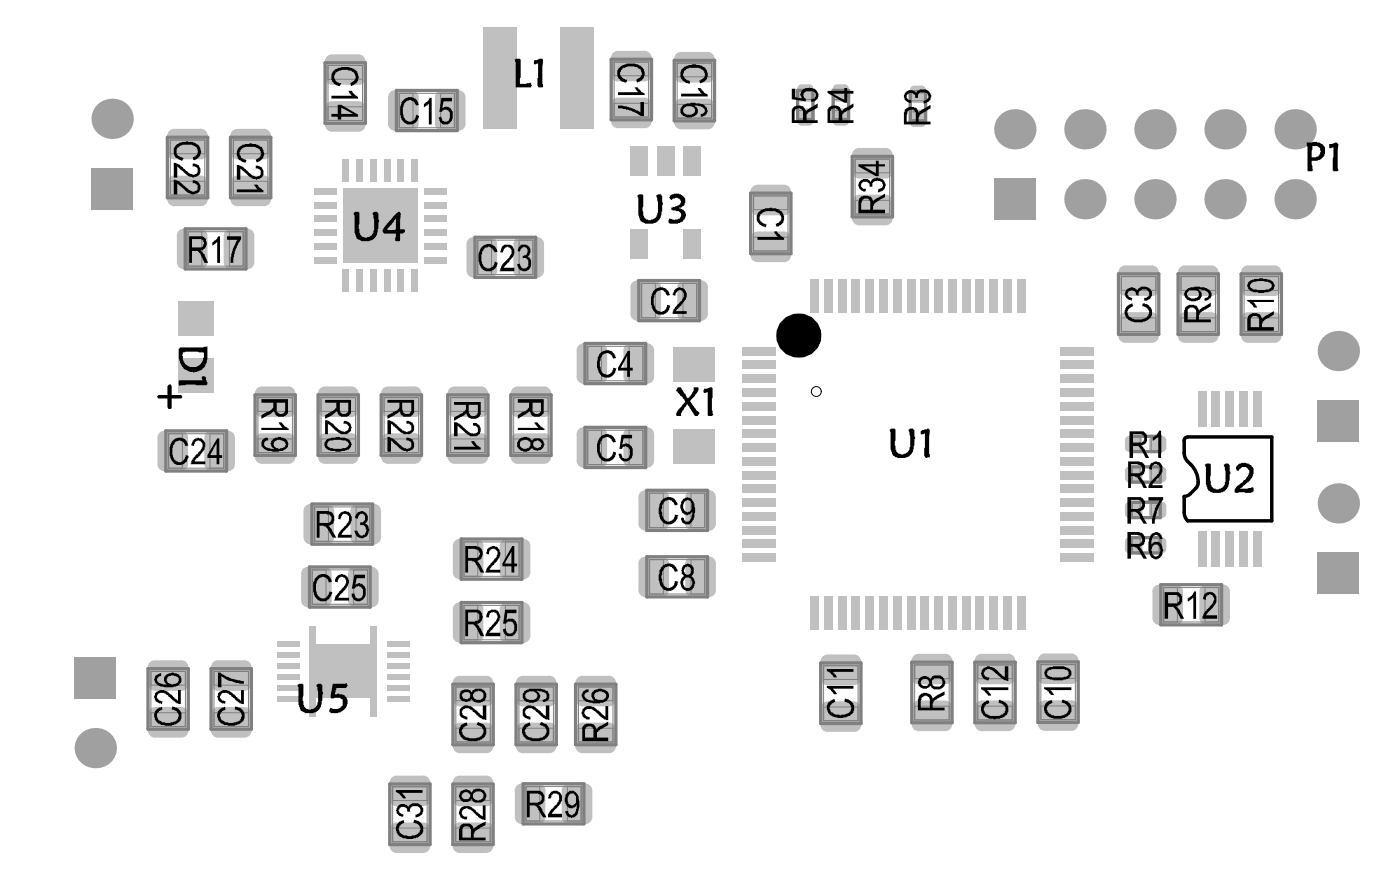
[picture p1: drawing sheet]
<svg xmlns="http://www.w3.org/2000/svg" width="169mm" height="107mm" viewBox="0 0 169 107" stroke-linecap="round" stroke-linejoin="round" font-family="sans-serif">
<g fill="#a0a0a0">
<path d="M159 48.3h5v5h-5z" fill-rule="evenodd"/>
<path d="M120 21.5h5v5h-5z" fill-rule="evenodd"/>
<path d="M9 79.3h5v5h-5z" fill-rule="evenodd"/>
<path d="M11 20.3h5v5h-5z" fill-rule="evenodd"/>
<path d="M159 66.7h5v5h-5z" fill-rule="evenodd"/>
</g>
<g fill="#a0a0a0">
<circle cx="161.5" cy="60.7" r="2.46"/>
<circle cx="139.4" cy="15.6" r="2.46"/>
<circle cx="139.4" cy="24" r="2.46"/>
<circle cx="161.5" cy="42.4" r="2.46"/>
<circle cx="130.9" cy="15.6" r="2.46"/>
<circle cx="130.9" cy="24" r="2.46"/>
<circle cx="122.5" cy="15.6" r="2.46"/>
<circle cx="156.3" cy="15.6" r="2.46"/>
<circle cx="156.3" cy="24" r="2.46"/>
<circle cx="147.9" cy="15.6" r="2.46"/>
<circle cx="147.9" cy="24" r="2.46"/>
<circle cx="11.5" cy="90.3" r="2.46"/>
<circle cx="38.4" cy="79.3" r=".82"/>
<circle cx="38.4" cy="82.7" r=".82"/>
<circle cx="13.5" cy="14.3" r="2.46"/>
<circle cx="41.4" cy="82.7" r=".82"/>
<circle cx="44.4" cy="82.7" r=".82"/>
<circle cx="44.4" cy="79.3" r=".82"/>
<circle cx="41.4" cy="79.3" r=".82"/>
</g>
<g fill="#c0c0c0">
<path d="M37.9 22.7h2.7v.8h-2.7z" fill-rule="evenodd"/>
<path d="M37.9 24.4h2.7v.7h-2.7z" fill-rule="evenodd"/>
<path d="M37.9 26h2.7v.8h-2.7z" fill-rule="evenodd"/>
<path d="M37.9 27.7h2.7v.8h-2.7z" fill-rule="evenodd"/>
<path d="M37.9 29.4h2.7v.7h-2.7z" fill-rule="evenodd"/>
<path d="M37.9 31h2.7v.8h-2.7z" fill-rule="evenodd"/>
<path d="M46.3 32.6h.8v2.6h-.8z" fill-rule="evenodd"/>
<path d="M44.7 32.6h.7v2.6h-.7z" fill-rule="evenodd"/>
<path d="M43 32.6h.8v2.6h-.8z" fill-rule="evenodd"/>
<path d="M41.4 32.6h.7v2.6h-.7z" fill-rule="evenodd"/>
<path d="M48 32.6h.8v2.6h-.8z" fill-rule="evenodd"/>
<path d="M49.7 32.6h.7v2.6h-.7z" fill-rule="evenodd"/>
<path d="M51.2 31h2.7v.8h-2.7z" fill-rule="evenodd"/>
<path d="M51.2 29.4h2.7v.7h-2.7z" fill-rule="evenodd"/>
<path d="M51.2 27.7h2.7v.8h-2.7z" fill-rule="evenodd"/>
<path d="M51.2 26h2.7v.8h-2.7z" fill-rule="evenodd"/>
<path d="M51.2 24.4h2.7v.7h-2.7z" fill-rule="evenodd"/>
<path d="M51.2 22.7h2.7v.8h-2.7z" fill-rule="evenodd"/>
<path d="M49.7 19.3h.7v2.6h-.7z" fill-rule="evenodd"/>
<path d="M48 19.3h.8v2.6h-.8z" fill-rule="evenodd"/>
<path d="M41.4 19.3h.7v2.6h-.7z" fill-rule="evenodd"/>
<path d="M43 19.3h.8v2.6h-.8z" fill-rule="evenodd"/>
<path d="M44.7 19.3h.7v2.6h-.7z" fill-rule="evenodd"/>
<path d="M46.3 19.3h.8v2.6h-.8z" fill-rule="evenodd"/>
<path d="M41.4 22.8h9v8.9h-9z" fill-rule="evenodd"/>
<path d="M144.6 47.2h1v4.3h-1z" fill-rule="evenodd"/>
<path d="M146.3 47.2h1v4.3h-1z" fill-rule="evenodd"/>
<path d="M147.9 47.2h1v4.3h-1z" fill-rule="evenodd"/>
<path d="M149.6 47.2h1v4.3h-1z" fill-rule="evenodd"/>
<path d="M151.3 47.2h1v4.3h-1z" fill-rule="evenodd"/>
<path d="M151.3 64h1v4.4h-1z" fill-rule="evenodd"/>
<path d="M149.6 64h1v4.4h-1z" fill-rule="evenodd"/>
<path d="M147.9 64h1v4.4h-1z" fill-rule="evenodd"/>
<path d="M146.3 64h1v4.4h-1z" fill-rule="evenodd"/>
<path d="M144.6 64h1v4.4h-1z" fill-rule="evenodd"/>
<path d="M135 32.9l.8-.9h3.2l.9 .9v2l-.9 .8h-3.2l-.8-.8z" fill-rule="evenodd"/>
<path d="M135 38.5l.8-.8h3.2l.9 .8v2l-.9 .9h-3.2l-.8-.9z" fill-rule="evenodd"/>
<path d="M36.6 61.6l.9-.8h2l.8 .8v3.2l-.8 .9h-2l-.9-.9z" fill-rule="evenodd"/>
<path d="M42.3 61.6l.8-.8h2.1l.8 .8v3.2l-.8 .9h-2.1l-.8-.9z" fill-rule="evenodd"/>
<path d="M36.3 69.2l.9-.8h2l.8 .8v3.2l-.8 .9h-2l-.9-.9z" fill-rule="evenodd"/>
<path d="M42 69.2l.8-.8h2.1l.8 .8v3.2l-.8 .9h-2.1l-.8-.9z" fill-rule="evenodd"/>
<path d="M37.4 84.2h.8v2.3h-.8z" fill-rule="evenodd"/>
<path d="M37.4 75.5h.8v2.3h-.8z" fill-rule="evenodd"/>
<path d="M44.7 84.2h.8v2.3h-.8z" fill-rule="evenodd"/>
<path d="M44.7 75.5h.8v2.3h-.8z" fill-rule="evenodd"/>
<path d="M37.4 77.8h8.1v6.4h-8.1z" fill-rule="evenodd"/>
<path d="M46.8 81.3h2.6v.7h-2.6z" fill-rule="evenodd"/>
<path d="M46.8 80h2.6v.7h-2.6z" fill-rule="evenodd"/>
<path d="M46.8 78.7h2.6v.6h-2.6z" fill-rule="evenodd"/>
<path d="M46.8 77.4h2.6v.6h-2.6z" fill-rule="evenodd"/>
<path d="M46.8 82.7h2.6v.6h-2.6z" fill-rule="evenodd"/>
<path d="M46.8 84h2.6v.7h-2.6z" fill-rule="evenodd"/>
<path d="M17.8 80.5l.9-.8h3.2l.8 .8v2l-.8 .9h-3.2l-.9-.9z" fill-rule="evenodd"/>
<path d="M17.8 86.1l.9-.8h3.2l.8 .8v2.1l-.8 .8h-3.2l-.9-.8z" fill-rule="evenodd"/>
<path d="M25.5 80.5l.8-.8h3.2l.9 .8v2l-.9 .9h-3.2l-.8-.9z" fill-rule="evenodd"/>
<path d="M25.5 86.1l.8-.8h3.2l.9 .8v2.1l-.9 .8h-3.2l-.8-.8z" fill-rule="evenodd"/>
<path d="M24.7 52.8l.8-.8h2l.9 .8v3.2l-.9 .9h-2l-.8-.9z" fill-rule="evenodd"/>
<path d="M19 52.8l.8-.8h2.1l.8 .8v3.2l-.8 .9h-2.1l-.8-.9z" fill-rule="evenodd"/>
<path d="M56.3 29.4l.8-.8h2.1l.8 .8v3.3l-.8 .8h-2.1l-.8-.8z" fill-rule="evenodd"/>
<path d="M62 29.4l.8-.8h2l.9 .8v3.3l-.9 .8h-2l-.8-.8z" fill-rule="evenodd"/>
<path d="M90.6 28.8l.8-.9h3.3l.8 .9v2l-.8 .8h-3.3l-.8-.8z" fill-rule="evenodd"/>
<path d="M90.6 23.1l.8-.8h3.3l.8 .8v2l-.8 .9h-3.3l-.8-.9z" fill-rule="evenodd"/>
<path d="M122.8 33.7h1v4h-1z" fill-rule="evenodd"/>
<path d="M89.6 41.9h4v1h-4z" fill-rule="evenodd"/>
<path d="M89.6 43.5h4v1h-4z" fill-rule="evenodd"/>
<path d="M89.6 45.2h4v1h-4z" fill-rule="evenodd"/>
<path d="M89.6 46.9h4v1h-4z" fill-rule="evenodd"/>
<path d="M89.6 48.5h4v1h-4z" fill-rule="evenodd"/>
<path d="M89.6 50.2h4v1h-4z" fill-rule="evenodd"/>
<path d="M89.6 51.8h4v1h-4z" fill-rule="evenodd"/>
<path d="M89.6 53.5h4v1h-4z" fill-rule="evenodd"/>
<path d="M89.6 55.2h4v1h-4z" fill-rule="evenodd"/>
<path d="M89.6 56.8h4v1h-4z" fill-rule="evenodd"/>
<path d="M89.6 60.1h4v1h-4z" fill-rule="evenodd"/>
<path d="M89.6 61.8h4v1h-4z" fill-rule="evenodd"/>
<path d="M89.6 63.5h4v1h-4z" fill-rule="evenodd"/>
<path d="M89.6 65.1h4v1h-4z" fill-rule="evenodd"/>
<path d="M89.6 66.8h4v1h-4z" fill-rule="evenodd"/>
<path d="M97.8 71.9h1v4h-1z" fill-rule="evenodd"/>
<path d="M99.5 71.9h1v4h-1z" fill-rule="evenodd"/>
<path d="M101.1 71.9h1v4h-1z" fill-rule="evenodd"/>
<path d="M102.8 71.9h1v4h-1z" fill-rule="evenodd"/>
<path d="M104.5 71.9h1v4h-1z" fill-rule="evenodd"/>
<path d="M106.1 71.9h1v4h-1z" fill-rule="evenodd"/>
<path d="M107.8 71.9h1v4h-1z" fill-rule="evenodd"/>
<path d="M109.5 71.9h1v4h-1z" fill-rule="evenodd"/>
<path d="M111.1 71.9h1v4h-1z" fill-rule="evenodd"/>
<path d="M112.8 71.9h1v4h-1z" fill-rule="evenodd"/>
<path d="M114.5 71.9h1v4h-1z" fill-rule="evenodd"/>
<path d="M116.1 71.9h1v4h-1z" fill-rule="evenodd"/>
<path d="M117.8 71.9h1v4h-1z" fill-rule="evenodd"/>
<path d="M119.5 71.9h.9v4h-.9z" fill-rule="evenodd"/>
<path d="M121.1 71.9h1v4h-1z" fill-rule="evenodd"/>
<path d="M122.8 71.9h1v4h-1z" fill-rule="evenodd"/>
<path d="M127.9 66.8h4v1h-4z" fill-rule="evenodd"/>
<path d="M127.9 65.1h4v1h-4z" fill-rule="evenodd"/>
<path d="M127.9 63.5h4v1h-4z" fill-rule="evenodd"/>
<path d="M127.9 61.8h4v1h-4z" fill-rule="evenodd"/>
<path d="M127.9 56.8h4v1h-4z" fill-rule="evenodd"/>
<path d="M127.9 55.2h4v1h-4z" fill-rule="evenodd"/>
<path d="M127.9 53.5h4v1h-4z" fill-rule="evenodd"/>
<path d="M127.9 51.8h4v1h-4z" fill-rule="evenodd"/>
<path d="M127.9 50.2h4v1h-4z" fill-rule="evenodd"/>
<path d="M127.9 43.5h4v1h-4z" fill-rule="evenodd"/>
<path d="M127.9 41.9h4v1h-4z" fill-rule="evenodd"/>
<path d="M121.1 33.7h1v4h-1z" fill-rule="evenodd"/>
<path d="M119.5 33.7h.9v4h-.9z" fill-rule="evenodd"/>
<path d="M117.8 33.7h1v4h-1z" fill-rule="evenodd"/>
<path d="M116.1 33.7h1v4h-1z" fill-rule="evenodd"/>
<path d="M114.5 33.7h1v4h-1z" fill-rule="evenodd"/>
<path d="M112.8 33.7h1v4h-1z" fill-rule="evenodd"/>
<path d="M111.1 33.7h1v4h-1z" fill-rule="evenodd"/>
<path d="M109.5 33.7h1v4h-1z" fill-rule="evenodd"/>
<path d="M107.8 33.7h1v4h-1z" fill-rule="evenodd"/>
<path d="M106.1 33.7h1v4h-1z" fill-rule="evenodd"/>
<path d="M104.5 33.7h1v4h-1z" fill-rule="evenodd"/>
<path d="M102.8 33.7h1v4h-1z" fill-rule="evenodd"/>
<path d="M101.1 33.7h1v4h-1z" fill-rule="evenodd"/>
<path d="M99.5 33.7h1v4h-1z" fill-rule="evenodd"/>
<path d="M97.8 33.7h1v4h-1z" fill-rule="evenodd"/>
<path d="M127.9 45.2h4v1h-4z" fill-rule="evenodd"/>
<path d="M127.9 60.1h4v1h-4z" fill-rule="evenodd"/>
<path d="M127.9 58.5h4v1h-4z" fill-rule="evenodd"/>
<path d="M127.9 48.5h4v1h-4z" fill-rule="evenodd"/>
<path d="M127.9 46.9h4v1h-4z" fill-rule="evenodd"/>
<path d="M89.6 58.5h4v1h-4z" fill-rule="evenodd"/>
<path d="M76.1 34.7l.8-.9h2.1l.8 .9v3.2l-.8 .8h-2.1l-.8-.8z" fill-rule="evenodd"/>
<path d="M81.8 34.7l.8-.9h2l.8 .9v3.2l-.8 .8h-2l-.8-.8z" fill-rule="evenodd"/>
<path d="M81.2 51.7h5v4.2h-5z" fill-rule="evenodd"/>
<path d="M81.2 42h5v4.1h-5z" fill-rule="evenodd"/>
<path d="M69.6 42.3l.8-.9h2.1l.8 .9v3.2l-.8 .8h-2.1l-.8-.8z" fill-rule="evenodd"/>
<path d="M75.3 42.3l.8-.9h2l.8 .9v3.2l-.8 .8h-2l-.8-.8z" fill-rule="evenodd"/>
<path d="M75.3 52.4l.8-.9h2l.8 .9v3.2l-.8 .8h-2l-.8-.8z" fill-rule="evenodd"/>
<path d="M69.6 52.4l.8-.9h2.1l.8 .9v3.2l-.8 .8h-2.1l-.8-.8z" fill-rule="evenodd"/>
<path d="M77.1 60l.8-.9h2l.9 .9v3.2l-.9 .8h-2l-.8-.8z" fill-rule="evenodd"/>
<path d="M82.7 60l.8-.9h2.1l.8 .9v3.2l-.8 .8h-2.1l-.8-.8z" fill-rule="evenodd"/>
<path d="M82.7 68l.8-.8h2.1l.8 .8v3.2l-.8 .8h-2.1l-.8-.8z" fill-rule="evenodd"/>
<path d="M77.1 68l.8-.8h2l.9 .8v3.2l-.9 .8h-2l-.8-.8z" fill-rule="evenodd"/>
<path d="M54.7 65.8l.8-.8h2l.8 .8v3.3l-.8 .8h-2l-.8-.8z" fill-rule="evenodd"/>
<path d="M60.3 65.8l.8-.8h2.1l.8 .8v3.3l-.8 .8h-2.1l-.8-.8z" fill-rule="evenodd"/>
<path d="M54.7 73.5l.8-.8h2l.8 .8v3.2l-.8 .9h-2l-.8-.9z" fill-rule="evenodd"/>
<path d="M60.3 73.5l.8-.8h2.1l.8 .8v3.2l-.8 .9h-2.1l-.8-.9z" fill-rule="evenodd"/>
<path d="M69.5 88l.8-.8h3.2l.9 .8v2l-.9 .9h-3.2l-.8-.9z" fill-rule="evenodd"/>
<path d="M69.5 82.4l.8-.9h3.2l.9 .9v2l-.9 .8h-3.2l-.8-.8z" fill-rule="evenodd"/>
<path d="M62.3 82.4l.8-.9h3.2l.9 .9v2l-.9 .8h-3.2l-.8-.8z" fill-rule="evenodd"/>
<path d="M62.3 88l.8-.8h3.2l.9 .8v2l-.9 .9h-3.2l-.8-.9z" fill-rule="evenodd"/>
<path d="M54.7 82.4l.8-.9h3.2l.8 .9v2l-.8 .8h-3.2l-.8-.8z" fill-rule="evenodd"/>
<path d="M54.7 88l.8-.8h3.2l.8 .8v2l-.8 .9h-3.2l-.8-.9z" fill-rule="evenodd"/>
<path d="M54.6 100.1l.9-.9h3.2l.8 .9v2l-.8 .8h-3.2l-.9-.8z" fill-rule="evenodd"/>
<path d="M54.6 94.4l.9-.8h3.2l.8 .8v2l-.8 .9h-3.2l-.9-.9z" fill-rule="evenodd"/>
<path d="M47 94.4l.9-.8h3.2l.8 .8v2l-.8 .9h-3.2l-.9-.9z" fill-rule="evenodd"/>
<path d="M47 100.1l.9-.9h3.2l.8 .9v2l-.8 .8h-3.2l-.9-.8z" fill-rule="evenodd"/>
<path d="M67.8 95.4l.8-.9h2.1l.8 .9v3.2l-.8 .8h-2.1l-.8-.8z" fill-rule="evenodd"/>
<path d="M62.1 95.4l.9-.9h2l.8 .9v3.2l-.8 .8h-2l-.9-.8z" fill-rule="evenodd"/>
<path d="M125.3 79.7l.8-.9h3.2l.9 .9v2l-.9 .8h-3.2l-.8-.8z" fill-rule="evenodd"/>
<path d="M125.3 85.3l.8-.8h3.2l.9 .8v2.1l-.9 .8h-3.2l-.8-.8z" fill-rule="evenodd"/>
<path d="M117.7 79.7l.8-.8h3.2l.8 .8v2l-.8 .9h-3.2l-.8-.9z" fill-rule="evenodd"/>
<path d="M117.7 85.4l.8-.9h3.2l.8 .9v2l-.8 .8h-3.2l-.8-.8z" fill-rule="evenodd"/>
<path d="M110 85.4l.9-.9h3.2l.8 .9v2l-.8 .8h-3.2l-.9-.8z" fill-rule="evenodd"/>
<path d="M110 79.7l.9-.8h3.2l.8 .8v2l-.8 .9h-3.2l-.9-.9z" fill-rule="evenodd"/>
<path d="M99 79.8l.9-.8h3.2l.8 .8v2l-.8 .9h-3.2l-.9-.9z" fill-rule="evenodd"/>
<path d="M99 85.5l.9-.9h3.2l.8 .9v2l-.8 .8h-3.2l-.9-.8z" fill-rule="evenodd"/>
<path d="M135.8 65.3l.5-.5h1.1l.5 .5v1l-.5 .5h-1.1l-.5-.5z" fill-rule="evenodd"/>
<path d="M138.7 65.3l.5-.5h1.1l.5 .5v1l-.5 .5h-1.1l-.5-.5z" fill-rule="evenodd"/>
<path d="M144.8 71.4l.8-.9h2l.9 .9v3.2l-.9 .8h-2l-.8-.8z" fill-rule="evenodd"/>
<path d="M139.1 71.4l.8-.9h2.1l.8 .9v3.2l-.8 .8h-2.1l-.8-.8z" fill-rule="evenodd"/>
<path d="M135.8 61.1l.5-.5h1.1l.5 .5v.9l-.5 .5h-1.1l-.5-.5z" fill-rule="evenodd"/>
<path d="M138.7 61.1l.5-.5h1.1l.5 .5v.9l-.5 .5h-1.1l-.5-.5z" fill-rule="evenodd"/>
<path d="M135.8 56.8l.5-.5h1.1l.5 .5v.9l-.5 .5h-1.1l-.5-.5z" fill-rule="evenodd"/>
<path d="M138.7 56.8l.5-.5h1.1l.5 .5v.9l-.5 .5h-1.1l-.5-.5z" fill-rule="evenodd"/>
<path d="M135.8 53.1l.5-.5h1.1l.5 .5v.9l-.5 .5h-1.1l-.5-.5z" fill-rule="evenodd"/>
<path d="M138.7 53.1l.5-.5h1.1l.5 .5v.9l-.5 .5h-1.1l-.5-.5z" fill-rule="evenodd"/>
<path d="M142.2 38.5l.8-.8h3.2l.9 .8v2l-.9 .9h-3.2l-.8-.9z" fill-rule="evenodd"/>
<path d="M142.2 32.9l.8-.9h3.2l.9 .9v2l-.9 .8h-3.2l-.8-.8z" fill-rule="evenodd"/>
<path d="M149.8 38.5l.8-.8h3.3l.8 .8v2l-.8 .9h-3.3l-.8-.9z" fill-rule="evenodd"/>
<path d="M149.8 32.9l.8-.9h3.3l.8 .9v2l-.8 .8h-3.3l-.8-.8z" fill-rule="evenodd"/>
<path d="M109.8 13.7l.5-.5h1l.5 .5v1.1l-.5 .5h-1l-.5-.5z" fill-rule="evenodd"/>
<path d="M109.8 10.8l.5-.5h1l.5 .5v1.1l-.5 .5h-1l-.5-.5z" fill-rule="evenodd"/>
<path d="M102.8 24.3l.9-.8h3.2l.8 .8v2.1l-.8 .8h-3.2l-.9-.8z" fill-rule="evenodd"/>
<path d="M102.8 18.7l.9-.8h3.2l.8 .8v2l-.8 .8h-3.2l-.9-.8z" fill-rule="evenodd"/>
<path d="M100.5 13.6l.5-.5h1l.5 .5v1.1l-.5 .5h-1l-.5-.5z" fill-rule="evenodd"/>
<path d="M100.5 10.7l.5-.5h1l.5 .5v1.1l-.5 .5h-1l-.5-.5z" fill-rule="evenodd"/>
<path d="M96.2 13.6l.5-.5h1l.5 .5v1.1l-.5 .5h-1l-.5-.5z" fill-rule="evenodd"/>
<path d="M96.2 10.7l.5-.5h1l.5 .5v1.1l-.5 .5h-1l-.5-.5z" fill-rule="evenodd"/>
<path d="M81.4 12.7l.8-.8h3.2l.9 .8v2.1l-.9 .8h-3.2l-.8-.8z" fill-rule="evenodd"/>
<path d="M81.4 7.1l.8-.8h3.2l.9 .8v2l-.9 .9h-3.2l-.8-.9z" fill-rule="evenodd"/>
<path d="M73.8 12.6l.8-.8h3.2l.8 .8v2l-.8 .9h-3.2l-.8-.9z" fill-rule="evenodd"/>
<path d="M73.8 7l.8-.9h3.2l.8 .9v2l-.8 .8h-3.2l-.8-.8z" fill-rule="evenodd"/>
<path d="M82.4 27.7h2.2v3.5h-2.2z" fill-rule="evenodd"/>
<path d="M76.1 27.7h2.2v3.5h-2.2z" fill-rule="evenodd"/>
<path d="M76.1 17.7h2.2v3.5h-2.2z" fill-rule="evenodd"/>
<path d="M79.3 17.7h2.1v3.5h-2.1z" fill-rule="evenodd"/>
<path d="M82.4 17.7h2.2v3.5h-2.2z" fill-rule="evenodd"/>
<path d="M67.6 3.3h4v12.2h-4z" fill-rule="evenodd"/>
<path d="M58.3 3.3h4v12.2h-4z" fill-rule="evenodd"/>
<path d="M46.8 11.7l.9-.8h2l.8 .8v3.2l-.8 .9h-2l-.9-.9z" fill-rule="evenodd"/>
<path d="M52.5 11.7l.8-.8h2.1l.8 .8v3.2l-.8 .9h-2.1l-.8-.9z" fill-rule="evenodd"/>
<path d="M39.2 13l.9-.8h3.2l.8 .8v2.1l-.8 .8h-3.2l-.9-.8z" fill-rule="evenodd"/>
<path d="M39.2 7.4l.9-.8h3.2l.8 .8v2l-.8 .8h-3.2l-.9-.8z" fill-rule="evenodd"/>
<path d="M27.8 22l.8-.8h3.3l.8 .8v2l-.8 .9h-3.3l-.8-.9z" fill-rule="evenodd"/>
<path d="M27.8 16.4l.8-.9h3.3l.8 .9v2l-.8 .8h-3.3l-.8-.8z" fill-rule="evenodd"/>
<path d="M21.6 36.3h4.2v4.2h-4.2z" fill-rule="evenodd"/>
<path d="M21.6 43.2h4.2v4.2h-4.2z" fill-rule="evenodd"/>
<path d="M21.3 28.4l.9-.8h2l.8 .8v3.2l-.8 .9h-2l-.9-.9z" fill-rule="evenodd"/>
<path d="M27 28.4l.8-.8h2.1l.8 .8v3.2l-.8 .9h-2.1l-.8-.9z" fill-rule="evenodd"/>
<path d="M20.2 22l.8-.8h3.3l.8 .8v2l-.8 .9h-3.3l-.8-.9z" fill-rule="evenodd"/>
<path d="M20.2 16.4l.8-.9h3.3l.8 .9v2l-.8 .8h-3.3l-.8-.8z" fill-rule="evenodd"/>
<path d="M46 53.1l.8-.8h3.3l.8 .8v2l-.8 .9h-3.3l-.8-.9z" fill-rule="evenodd"/>
<path d="M46 47.5l.8-.9h3.3l.8 .9v2l-.8 .8h-3.3l-.8-.8z" fill-rule="evenodd"/>
<path d="M54 53.1l.9-.8h3.2l.8 .8v2l-.8 .9h-3.2l-.9-.9z" fill-rule="evenodd"/>
<path d="M54 47.5l.9-.9h3.2l.8 .9v2l-.8 .8h-3.2l-.9-.8z" fill-rule="evenodd"/>
<path d="M38.4 53.1l.8-.8h3.2l.9 .8v2l-.9 .9h-3.2l-.8-.9z" fill-rule="evenodd"/>
<path d="M38.4 47.5l.8-.9h3.2l.9 .9v2l-.9 .8h-3.2l-.8-.8z" fill-rule="evenodd"/>
<path d="M30.8 53.1l.8-.8h3.2l.9 .8v2l-.9 .9h-3.2l-.8-.9z" fill-rule="evenodd"/>
<path d="M30.8 47.5l.8-.9h3.2l.9 .9v2l-.9 .8h-3.2l-.8-.8z" fill-rule="evenodd"/>
<path d="M61.6 53.1l.9-.8h3.2l.8 .8v2l-.8 .9h-3.2l-.9-.9z" fill-rule="evenodd"/>
<path d="M61.6 47.5l.9-.9h3.2l.8 .9v2l-.8 .8h-3.2l-.9-.8z" fill-rule="evenodd"/>
<path d="M33.5 77.4h2.6v.6h-2.6z" fill-rule="evenodd"/>
<path d="M33.5 78.7h2.6v.6h-2.6z" fill-rule="evenodd"/>
<path d="M33.5 80h2.6v.7h-2.6z" fill-rule="evenodd"/>
<path d="M33.5 81.3h2.6v.7h-2.6z" fill-rule="evenodd"/>
<path d="M33.5 82.7h2.6v.6h-2.6z" fill-rule="evenodd"/>
<path d="M33.5 84h2.6v.7h-2.6z" fill-rule="evenodd"/>
</g>
<g fill="#c0c0c0">
<path d="M135 32.9h.8zM135.2 32.3l.3-.2 .3-.1v.9h-.8l.1-.4z"/>
<path d="M135.8 34.9v.8zM135 34.9h.8v.8a.83 .83 0 0 1-.8-.8z"/>
<path d="M139 34.9h.9zM139 34.9h.9a.83 .83 0 0 1-.9 .8z"/>
<path d="M139 32v.9zM139 32a.83 .83 0 0 1 .9 .9h-.9z"/>
<path d="M139 40.5h.9zM139 40.5h.9a.83 .83 0 0 1-.9 .9z"/>
<path d="M139 37.7v.8zM139 37.7a.83 .83 0 0 1 .9 .8h-.9z"/>
<path d="M135 38.5h.8zM135.2 37.9l.3-.2h.3v.8h-.8l.1-.3z"/>
<path d="M135.8 40.5v.9zM135 40.5h.8v.9a.83 .83 0 0 1-.8-.9z"/>
<path d="M37.5 64.8v.9zM36.6 64.8h.9v.9a.83 .83 0 0 1-.9-.9z"/>
<path d="M39.5 64.8h.8zM39.5 64.8h.8a.83 .83 0 0 1-.8 .9z"/>
<path d="M39.5 60.8v.8zM39.5 60.8a.83 .83 0 0 1 .8 .8h-.8z"/>
<path d="M36.6 61.6h.9zM36.9 61l.2-.1 .4-.1v.8h-.9l.1-.3z"/>
<path d="M45.2 60.8v.8zM45.2 60.8a.83 .83 0 0 1 .8 .8h-.8z"/>
<path d="M42.3 61.6h.8zM42.5 61l.3-.1 .3-.1v.8h-.8l.1-.3z"/>
<path d="M43.1 64.8v.9zM42.3 64.8h.8v.9a.83 .83 0 0 1-.8-.9z"/>
<path d="M45.2 64.8h.8zM45.2 64.8h.8a.83 .83 0 0 1-.8 .9z"/>
<path d="M37.2 72.4v.9zM36.3 72.4h.9v.9a.83 .83 0 0 1-.9-.9z"/>
<path d="M39.2 72.4h.8zM39.2 72.4h.8a.83 .83 0 0 1-.8 .9z"/>
<path d="M39.2 68.4v.8zM39.2 68.4a.83 .83 0 0 1 .8 .8h-.8z"/>
<path d="M36.3 69.2h.9zM36.6 68.6l.2-.1 .4-.1v.8h-.9l.1-.3z"/>
<path d="M44.9 68.4v.8zM44.9 68.4a.83 .83 0 0 1 .8 .8h-.8z"/>
<path d="M42 69.2h.8zM42.2 68.6l.3-.1 .3-.1v.8h-.8l.1-.3z"/>
<path d="M42.8 72.4v.9zM42 72.4h.8v.9a.83 .83 0 0 1-.8-.9z"/>
<path d="M44.9 72.4h.8zM44.9 72.4h.8a.83 .83 0 0 1-.8 .9z"/>
<path d="M17.8 80.5h.9zM18.1 79.9l.3-.2h.3v.8h-.9l.1-.3z"/>
<path d="M18.7 82.5v.9zM17.8 82.5h.9v.9a.83 .83 0 0 1-.9-.9z"/>
<path d="M21.9 82.5h.8zM21.9 82.5h.8a.83 .83 0 0 1-.8 .9z"/>
<path d="M21.9 79.7v.8zM21.9 79.7a.83 .83 0 0 1 .8 .8h-.8z"/>
<path d="M21.9 88.2h.8zM21.9 88.2h.8a.83 .83 0 0 1-.8 .8z"/>
<path d="M21.9 85.3v.8zM21.9 85.3a.83 .83 0 0 1 .8 .8h-.8z"/>
<path d="M17.8 86.1h.9zM18.1 85.6l.3-.2 .3-.1v.8h-.9l.1-.3z"/>
<path d="M18.7 88.2v.8zM17.8 88.2h.9v.8a.83 .83 0 0 1-.9-.8z"/>
<path d="M25.5 80.5h.8zM25.7 79.9l.3-.2h.3v.8h-.8v-.3z"/>
<path d="M26.3 82.5v.9zM25.5 82.5h.8v.9a.83 .83 0 0 1-.8-.9z"/>
<path d="M29.5 82.5h.9zM29.5 82.5h.9a.83 .83 0 0 1-.9 .9z"/>
<path d="M29.5 79.7v.8zM29.5 79.7a.83 .83 0 0 1 .9 .8h-.9z"/>
<path d="M29.5 88.2h.9zM29.5 88.2h.9a.83 .83 0 0 1-.9 .8z"/>
<path d="M29.5 85.3v.8zM29.5 85.3a.83 .83 0 0 1 .9 .8h-.9z"/>
<path d="M25.5 86.1h.8zM25.7 85.6l.3-.2 .3-.1v.8h-.8v-.3z"/>
<path d="M26.3 88.2v.8zM25.5 88.2h.8v.8a.83 .83 0 0 1-.8-.8z"/>
<path d="M27.5 52v.8zM27.5 52a.83 .83 0 0 1 .9 .8h-.9z"/>
<path d="M24.7 52.8h.8zM24.9 52.2l.3-.2h.3v.8h-.8v-.3z"/>
<path d="M25.5 56v.9zM24.7 56h.8v.8a.83 .83 0 0 1-.8-.8z"/>
<path d="M27.5 56h.9zM27.5 56h.9a.83 .83 0 0 1-.9 .8z"/>
<path d="M19.8 56v.9zM19 56h.8v.8a.83 .83 0 0 1-.8-.8z"/>
<path d="M21.9 56h.8zM21.9 56h.8a.83 .83 0 0 1-.8 .8z"/>
<path d="M21.9 52v.8zM21.9 52a.83 .83 0 0 1 .8 .8h-.8z"/>
<path d="M19 52.8h.8zM19.2 52.2l.3-.2h.3v.8h-.8l.1-.3z"/>
<path d="M57.1 32.7v.8zM56.3 32.7h.8v.8a.83 .83 0 0 1-.8-.8z"/>
<path d="M59.2 32.7h.8zM59.2 32.7h.8a.83 .83 0 0 1-.8 .8z"/>
<path d="M59.2 28.6v.8zM59.2 28.6a.83 .83 0 0 1 .8 .8h-.8z"/>
<path d="M56.3 29.4h.8zM56.6 28.9l.2-.2 .3-.1v.8h-.8l.1-.3z"/>
<path d="M64.8 28.6v.8zM64.8 28.6a.83 .83 0 0 1 .9 .8h-.9z"/>
<path d="M62 29.4h.8zM62.2 28.9l.3-.2 .3-.1v.8h-.8v-.3z"/>
<path d="M62.8 32.7v.8zM62 32.7h.8v.8a.83 .83 0 0 1-.8-.8z"/>
<path d="M64.8 32.7h.9zM64.8 32.7h.9a.83 .83 0 0 1-.9 .8z"/>
<path d="M94.7 30.8h.8zM94.7 30.8h.8a.83 .83 0 0 1-.8 .8z"/>
<path d="M94.7 27.9v.9zM94.7 27.9a.83 .83 0 0 1 .8 .9h-.8z"/>
<path d="M90.6 28.8h.8zM90.8 28.2l.3-.2 .3-.1v.9h-.8l.1-.4z"/>
<path d="M91.4 30.8v.8zM90.6 30.8h.8v.8a.83 .83 0 0 1-.8-.8z"/>
<path d="M90.6 23.1h.8zM90.8 22.5l.3-.1 .3-.1v.8h-.8l.1-.3z"/>
<path d="M91.4 25.1v.9zM90.6 25.1h.8v.9a.83 .83 0 0 1-.8-.9z"/>
<path d="M94.7 25.1h.8zM94.7 25.1h.8a.83 .83 0 0 1-.8 .9z"/>
<path d="M94.7 22.3v.8zM94.7 22.3a.83 .83 0 0 1 .8 .8h-.8z"/>
<path d="M76.9 37.9v.8zM76.1 37.9h.8v.8a.83 .83 0 0 1-.8-.8z"/>
<path d="M79 37.9h.8zM79 37.9h.8a.83 .83 0 0 1-.8 .8z"/>
<path d="M79 33.8v.9zM79 33.8a.83 .83 0 0 1 .8 .9h-.8z"/>
<path d="M76.1 34.7h.8zM76.3 34.1l.3-.2 .3-.1v.9h-.8l.1-.4z"/>
<path d="M84.6 33.8v.9zM84.6 33.8a.83 .83 0 0 1 .8 .9h-.8z"/>
<path d="M81.8 34.7h.8zM82 34.1l.3-.2 .3-.1v.9h-.8v-.4z"/>
<path d="M82.6 37.9v.8zM81.8 37.9h.8v.8a.83 .83 0 0 1-.8-.8z"/>
<path d="M84.6 37.9h.8zM84.6 37.9h.8a.83 .83 0 0 1-.8 .8z"/>
<path d="M70.4 45.5v.8zM69.6 45.5h.8v.8a.83 .83 0 0 1-.8-.8z"/>
<path d="M72.5 45.5h.8zM72.5 45.5h.8a.83 .83 0 0 1-.8 .8z"/>
<path d="M72.5 41.4v.9zM72.5 41.4a.83 .83 0 0 1 .8 .9h-.8z"/>
<path d="M69.6 42.3h.8zM69.8 41.7l.3-.2 .3-.1v.9h-.8l.1-.4z"/>
<path d="M78.1 41.4v.9zM78.1 41.4a.83 .83 0 0 1 .8 .9h-.8z"/>
<path d="M75.3 42.3h.8zM75.5 41.7l.3-.2 .3-.1v.9h-.8v-.4z"/>
<path d="M76.1 45.5v.8zM75.3 45.5h.8v.8a.83 .83 0 0 1-.8-.8z"/>
<path d="M78.1 45.5h.8zM78.1 45.5h.8a.83 .83 0 0 1-.8 .8z"/>
<path d="M78.1 51.5v.9zM78.1 51.5a.83 .83 0 0 1 .8 .9h-.8z"/>
<path d="M75.3 52.4h.8zM75.5 51.8l.3-.2 .3-.1v.9h-.8v-.3z"/>
<path d="M76.1 55.6v.8zM75.3 55.6h.8v.8a.83 .83 0 0 1-.8-.8z"/>
<path d="M78.1 55.6h.8zM78.1 55.6h.8a.83 .83 0 0 1-.8 .8z"/>
<path d="M70.4 55.6v.8zM69.6 55.6h.8v.8a.83 .83 0 0 1-.8-.8z"/>
<path d="M72.5 55.6h.8zM72.5 55.6h.8a.83 .83 0 0 1-.8 .8z"/>
<path d="M72.5 51.5v.9zM72.5 51.5a.83 .83 0 0 1 .8 .9h-.8z"/>
<path d="M69.6 52.4h.8zM69.8 51.8l.3-.2 .3-.1v.9h-.8l.1-.3z"/>
<path d="M77.9 63.2v.8zM77.1 63.2h.8v.8a.83 .83 0 0 1-.8-.8z"/>
<path d="M79.9 63.2h.9zM79.9 63.2h.9a.83 .83 0 0 1-.9 .8z"/>
<path d="M79.9 59.1v.9zM79.9 59.1a.83 .83 0 0 1 .9 .9h-.9z"/>
<path d="M77.1 60h.8zM77.3 59.4l.3-.2 .3-.1v.9h-.8v-.4z"/>
<path d="M85.6 59.1v.9zM85.6 59.1a.83 .83 0 0 1 .8 .9h-.8z"/>
<path d="M82.7 60h.8zM83 59.4l.2-.2 .3-.1v.9h-.8l.1-.4z"/>
<path d="M83.5 63.2v.8zM82.7 63.2h.8v.8a.83 .83 0 0 1-.8-.8z"/>
<path d="M85.6 63.2h.8zM85.6 63.2h.8a.83 .83 0 0 1-.8 .8z"/>
<path d="M85.6 67.2v.8zM85.6 67.2a.83 .83 0 0 1 .8 .8h-.8z"/>
<path d="M82.7 68h.8zM83 67.4l.2-.2h.3v.8h-.8l.1-.3z"/>
<path d="M83.5 71.2v.8zM82.7 71.2h.8v.8a.83 .83 0 0 1-.8-.8z"/>
<path d="M85.6 71.2h.8zM85.6 71.2h.8a.83 .83 0 0 1-.8 .8z"/>
<path d="M77.9 71.2v.8zM77.1 71.2h.8v.8a.83 .83 0 0 1-.8-.8z"/>
<path d="M79.9 71.2h.9zM79.9 71.2h.9a.83 .83 0 0 1-.9 .8z"/>
<path d="M79.9 67.2v.8zM79.9 67.2a.83 .83 0 0 1 .9 .8h-.9z"/>
<path d="M77.1 68h.8zM77.3 67.4l.3-.2h.3v.8h-.8v-.3z"/>
<path d="M55.5 69.1v.8zM54.7 69.1h.8v.8a.83 .83 0 0 1-.8-.8z"/>
<path d="M57.5 69.1h.8zM57.5 69.1h.8a.83 .83 0 0 1-.8 .8z"/>
<path d="M57.5 65v.8zM57.5 65a.83 .83 0 0 1 .8 .8h-.8z"/>
<path d="M54.7 65.8h.8zM54.9 65.3l.3-.2 .3-.1v.8h-.8v-.3z"/>
<path d="M63.2 65v.8zM63.2 65a.83 .83 0 0 1 .8 .8h-.8z"/>
<path d="M60.3 65.8h.8zM60.6 65.3l.2-.2 .3-.1v.8h-.8l.1-.3z"/>
<path d="M61.1 69.1v.8zM60.3 69.1h.8v.8a.83 .83 0 0 1-.8-.8z"/>
<path d="M63.2 69.1h.8zM63.2 69.1h.8a.83 .83 0 0 1-.8 .8z"/>
<path d="M55.5 76.7v.9zM54.7 76.7h.8v.9a.83 .83 0 0 1-.8-.9z"/>
<path d="M57.5 76.7h.8zM57.5 76.7h.8a.83 .83 0 0 1-.8 .9z"/>
<path d="M57.5 72.7v.8zM57.5 72.7a.83 .83 0 0 1 .8 .8h-.8z"/>
<path d="M54.7 73.5h.8zM54.9 72.9l.3-.2h.3v.8h-.8v-.3z"/>
<path d="M63.2 72.7v.8zM63.2 72.7a.83 .83 0 0 1 .8 .8h-.8z"/>
<path d="M60.3 73.5h.8zM60.6 72.9l.2-.2h.3v.8h-.8l.1-.3z"/>
<path d="M61.1 76.7v.9zM60.3 76.7h.8v.9a.83 .83 0 0 1-.8-.9z"/>
<path d="M63.2 76.7h.8zM63.2 76.7h.8a.83 .83 0 0 1-.8 .9z"/>
<path d="M73.5 90h.9zM73.5 90h.9a.83 .83 0 0 1-.9 .9z"/>
<path d="M73.5 87.2v.8zM73.5 87.2a.83 .83 0 0 1 .9 .8h-.9z"/>
<path d="M69.5 88h.8zM69.7 87.4l.3-.1 .3-.1v.8h-.8v-.3z"/>
<path d="M70.3 90v.9zM69.5 90h.8v.9a.83 .83 0 0 1-.8-.9z"/>
<path d="M69.5 82.4h.8zM69.7 81.8l.3-.2 .3-.1v.9h-.8v-.4z"/>
<path d="M70.3 84.4v.8zM69.5 84.4h.8v.8a.83 .83 0 0 1-.8-.8z"/>
<path d="M73.5 84.4h.9zM73.5 84.4h.9a.83 .83 0 0 1-.9 .8z"/>
<path d="M73.5 81.5v.9zM73.5 81.5a.83 .83 0 0 1 .9 .9h-.9z"/>
<path d="M62.3 82.4h.8zM62.5 81.8l.3-.2 .3-.1v.9h-.8v-.4z"/>
<path d="M63.1 84.4v.8zM62.3 84.4h.8v.8a.83 .83 0 0 1-.8-.8z"/>
<path d="M66.3 84.4h.9zM66.3 84.4h.9a.83 .83 0 0 1-.9 .8z"/>
<path d="M66.3 81.5v.9zM66.3 81.5a.83 .83 0 0 1 .9 .9h-.9z"/>
<path d="M66.3 90h.9zM66.3 90h.9a.83 .83 0 0 1-.9 .9z"/>
<path d="M66.3 87.2v.8zM66.3 87.2a.83 .83 0 0 1 .9 .8h-.9z"/>
<path d="M62.3 88h.8zM62.5 87.4l.3-.1 .3-.1v.8h-.8v-.3z"/>
<path d="M63.1 90v.9zM62.3 90h.8v.9a.83 .83 0 0 1-.8-.9z"/>
<path d="M54.7 82.4h.8zM54.9 81.8l.3-.2 .3-.1v.9h-.8v-.4z"/>
<path d="M55.5 84.4v.8zM54.7 84.4h.8v.8a.83 .83 0 0 1-.8-.8z"/>
<path d="M58.7 84.4h.8zM58.7 84.4h.8a.83 .83 0 0 1-.8 .8z"/>
<path d="M58.7 81.5v.9zM58.7 81.5a.83 .83 0 0 1 .8 .9h-.8z"/>
<path d="M58.7 90h.8zM58.7 90h.8a.83 .83 0 0 1-.8 .9z"/>
<path d="M58.7 87.2v.8zM58.7 87.2a.83 .83 0 0 1 .8 .8h-.8z"/>
<path d="M54.7 88h.8zM54.9 87.4l.3-.1 .3-.1v.8h-.8v-.3z"/>
<path d="M55.5 90v.9zM54.7 90h.8v.9a.83 .83 0 0 1-.8-.9z"/>
<path d="M58.7 102.1h.8zM58.7 102.1h.8a.83 .83 0 0 1-.8 .8z"/>
<path d="M58.7 99.2v.9zM58.7 99.2a.83 .83 0 0 1 .8 .9h-.8z"/>
<path d="M54.6 100.1h.9zM54.9 99.5l.3-.2 .3-.1v.9h-.9l.1-.4z"/>
<path d="M55.5 102.1v.8zM54.6 102.1h.9v.8a.83 .83 0 0 1-.9-.8z"/>
<path d="M54.6 94.4h.9zM54.9 93.8l.3-.2h.3v.8h-.9l.1-.3z"/>
<path d="M55.5 96.4v.9zM54.6 96.4h.9v.9a.83 .83 0 0 1-.9-.9z"/>
<path d="M58.7 96.4h.8zM58.7 96.4h.8a.83 .83 0 0 1-.8 .9z"/>
<path d="M58.7 93.6v.8zM58.7 93.6a.83 .83 0 0 1 .8 .8h-.8z"/>
<path d="M47 94.4h.9zM47.3 93.8l.2-.2h.4v.8h-.9l.1-.3z"/>
<path d="M47.9 96.4v.9zM47 96.4h.9v.9a.83 .83 0 0 1-.9-.9z"/>
<path d="M51.1 96.4h.8zM51.1 96.4h.8a.83 .83 0 0 1-.8 .9z"/>
<path d="M51.1 93.6v.8zM51.1 93.6a.83 .83 0 0 1 .8 .8h-.8z"/>
<path d="M51.1 102.1h.8zM51.1 102.1h.8a.83 .83 0 0 1-.8 .8z"/>
<path d="M51.1 99.2v.9zM51.1 99.2a.83 .83 0 0 1 .8 .9h-.8z"/>
<path d="M47 100.1h.9zM47.3 99.5l.2-.2 .4-.1v.9h-.9l.1-.4z"/>
<path d="M47.9 102.1v.8zM47 102.1h.9v.8a.83 .83 0 0 1-.9-.8z"/>
<path d="M70.7 94.5v.9zM70.7 94.5a.83 .83 0 0 1 .8 .9h-.8z"/>
<path d="M67.8 95.4h.8zM68 94.8l.3-.2 .3-.1v.9h-.8l.1-.3z"/>
<path d="M68.6 98.6v.8zM67.8 98.6h.8v.8a.83 .83 0 0 1-.8-.8z"/>
<path d="M70.7 98.6h.8zM70.7 98.6h.8a.83 .83 0 0 1-.8 .8z"/>
<path d="M63 98.6v.8zM62.1 98.6h.9v.8a.83 .83 0 0 1-.9-.8z"/>
<path d="M65 98.6h.8zM65 98.6h.8a.83 .83 0 0 1-.8 .8z"/>
<path d="M65 94.5v.9zM65 94.5a.83 .83 0 0 1 .8 .9h-.8z"/>
<path d="M62.1 95.4h.9zM62.4 94.8l.2-.2 .4-.1v.9h-.9l.1-.3z"/>
<path d="M125.3 79.7h.8zM125.5 79.1l.3-.2 .3-.1v.9h-.8v-.3z"/>
<path d="M126.1 81.7v.8zM125.3 81.7h.8v.8a.83 .83 0 0 1-.8-.8z"/>
<path d="M129.3 81.7h.9zM129.3 81.7h.9a.83 .83 0 0 1-.9 .8z"/>
<path d="M129.3 78.8v.9zM129.3 78.8a.83 .83 0 0 1 .9 .9h-.9z"/>
<path d="M129.3 87.4h.9zM129.3 87.4h.9a.83 .83 0 0 1-.9 .8z"/>
<path d="M129.3 84.5v.8zM129.3 84.5a.83 .83 0 0 1 .9 .8h-.9z"/>
<path d="M125.3 85.3h.8zM125.5 84.7l.3-.1 .3-.1v.8h-.8v-.3z"/>
<path d="M126.1 87.4v.8zM125.3 87.4h.8v.8a.83 .83 0 0 1-.8-.8z"/>
<path d="M117.7 79.7h.8zM117.9 79.1l.3-.2h.3v.8h-.8v-.3z"/>
<path d="M118.5 81.7v.9zM117.7 81.7h.8v.9a.83 .83 0 0 1-.8-.9z"/>
<path d="M121.7 81.7h.8zM121.7 81.7h.8a.83 .83 0 0 1-.8 .9z"/>
<path d="M121.7 78.9v.8zM121.7 78.9a.83 .83 0 0 1 .8 .8h-.8z"/>
<path d="M121.7 87.4h.8zM121.7 87.4h.8a.83 .83 0 0 1-.8 .8z"/>
<path d="M121.7 84.5v.9zM121.7 84.5a.83 .83 0 0 1 .8 .9h-.8z"/>
<path d="M117.7 85.4h.8zM117.9 84.8l.3-.2 .3-.1v.9h-.8v-.4z"/>
<path d="M118.5 87.4v.8zM117.7 87.4h.8v.8a.83 .83 0 0 1-.8-.8z"/>
<path d="M114.1 87.4h.8zM114.1 87.4h.8a.83 .83 0 0 1-.8 .8z"/>
<path d="M114.1 84.5v.9zM114.1 84.5a.83 .83 0 0 1 .8 .9h-.8z"/>
<path d="M110 85.4h.9zM110.3 84.8l.2-.2 .4-.1v.9h-.9l.1-.4z"/>
<path d="M110.9 87.4v.8zM110 87.4h.9v.8a.83 .83 0 0 1-.9-.8z"/>
<path d="M110 79.7h.9zM110.3 79.1l.2-.2h.4v.8h-.9l.1-.3z"/>
<path d="M110.9 81.7v.9zM110 81.7h.9v.9a.83 .83 0 0 1-.9-.9z"/>
<path d="M114.1 81.7h.8zM114.1 81.7h.8a.83 .83 0 0 1-.8 .9z"/>
<path d="M114.1 78.9v.8zM114.1 78.9a.83 .83 0 0 1 .8 .8h-.8z"/>
<path d="M99 79.8h.9zM99.3 79.2l.3-.2h.3v.8h-.9l.1-.3z"/>
<path d="M99.9 81.8v.9zM99 81.8h.9v.9a.83 .83 0 0 1-.9-.9z"/>
<path d="M103.1 81.8h.8zM103.1 81.8h.8a.83 .83 0 0 1-.8 .9z"/>
<path d="M103.1 79v.8zM103.1 79a.83 .83 0 0 1 .8 .8h-.8z"/>
<path d="M103.1 87.5h.8zM103.1 87.5h.8a.83 .83 0 0 1-.8 .8z"/>
<path d="M103.1 84.6v.9zM103.1 84.6a.83 .83 0 0 1 .8 .9h-.8z"/>
<path d="M99 85.5h.9zM99.3 84.9l.3-.2 .3-.1v.9h-.9l.1-.4z"/>
<path d="M99.9 87.5v.8zM99 87.5h.9v.8a.83 .83 0 0 1-.9-.8z"/>
<path d="M136.3 66.3v.5zM135.8 66.3h.5v.5l-.3-.1-.1-.2z"/>
<path d="M137.4 66.3h.5zM137.4 66.3h.5l-.1 .2-.2 .2-.2 .1z"/>
<path d="M137.4 64.8v.5zM137.4 64.8l.2 .1 .2 .2 .1 .2h-.5z"/>
<path d="M135.8 65.3h.5zM135.9 65.1l.1-.2 .3-.1v.5h-.5z"/>
<path d="M140.3 64.8v.5zM140.3 64.8l.2 .1 .2 .2 .1 .2h-.5z"/>
<path d="M138.7 65.3h.5zM138.7 65.1l.2-.2 .3-.1v.5h-.5z"/>
<path d="M139.2 66.3v.5zM138.7 66.3h.5v.5l-.3-.1-.2-.2z"/>
<path d="M140.3 66.3h.5zM140.3 66.3h.5l-.1 .2-.2 .2-.2 .1z"/>
<path d="M147.6 70.5v.9zM147.6 70.5a.83 .83 0 0 1 .9 .9h-.9z"/>
<path d="M144.8 71.4h.8zM145 70.8l.3-.2 .3-.1v.9h-.8v-.4z"/>
<path d="M145.6 74.6v.8zM144.8 74.6h.8v.8a.83 .83 0 0 1-.8-.8z"/>
<path d="M147.6 74.6h.9zM147.6 74.6h.9a.83 .83 0 0 1-.9 .8z"/>
<path d="M139.9 74.6v.8zM139.1 74.6h.8v.8a.83 .83 0 0 1-.8-.8z"/>
<path d="M142 74.6h.8zM142 74.6h.8a.83 .83 0 0 1-.8 .8z"/>
<path d="M142 70.5v.9zM142 70.5a.83 .83 0 0 1 .8 .9h-.8z"/>
<path d="M139.1 71.4h.8zM139.3 70.8l.3-.2 .3-.1v.9h-.8l.1-.4z"/>
<path d="M136.3 62v.5zM135.8 62h.5v.5l-.3-.1-.1-.2z"/>
<path d="M137.4 62h.5zM137.4 62h.5l-.1 .2-.2 .2-.2 .1z"/>
<path d="M137.4 60.6v.5zM137.4 60.6h.2l.2 .2 .1 .3h-.5z"/>
<path d="M135.8 61.1h.5zM135.9 60.8l.1-.2h.3v.5h-.5z"/>
<path d="M140.3 60.6v.5zM140.3 60.6h.2l.2 .2 .1 .3h-.5z"/>
<path d="M138.7 61.1h.5zM138.7 60.8l.2-.2h.3v.5h-.5z"/>
<path d="M139.2 62v.5zM138.7 62h.5v.5l-.3-.1-.2-.2z"/>
<path d="M140.3 62h.5zM140.3 62h.5l-.1 .2-.2 .2-.2 .1z"/>
<path d="M136.3 57.7v.5zM135.8 57.7h.5v.5l-.3-.1-.1-.1z"/>
<path d="M137.4 57.7h.5zM137.4 57.7h.5l-.1 .3-.2 .1-.2 .1z"/>
<path d="M137.4 56.3v.5zM137.4 56.3l.2 .1 .2 .1 .1 .3h-.5z"/>
<path d="M135.8 56.8h.5zM135.9 56.5l.1-.1 .3-.1v.5h-.5z"/>
<path d="M140.3 56.3v.5zM140.3 56.3l.2 .1 .2 .1 .1 .3h-.5z"/>
<path d="M138.7 56.8h.5zM138.7 56.5l.2-.1 .3-.1v.5h-.5z"/>
<path d="M139.2 57.7v.5zM138.7 57.7h.5v.5l-.3-.1-.2-.1z"/>
<path d="M140.3 57.7h.5zM140.3 57.7h.5l-.1 .3-.2 .1-.2 .1z"/>
<path d="M136.3 54v.5zM135.8 54h.5v.5h-.3l-.1-.2z"/>
<path d="M137.4 54h.5zM137.4 54h.5l-.1 .3-.2 .2h-.2z"/>
<path d="M137.4 52.6v.5zM137.4 52.6l.2 .1 .2 .2 .1 .2h-.5z"/>
<path d="M135.8 53.1h.5zM135.9 52.9l.1-.2 .3-.1v.5h-.5z"/>
<path d="M140.3 52.6v.5zM140.3 52.6l.2 .1 .2 .2 .1 .2h-.5z"/>
<path d="M138.7 53.1h.5zM138.7 52.9l.2-.2 .3-.1v.5h-.5z"/>
<path d="M139.2 54v.5zM138.7 54h.5v.5h-.3l-.2-.2z"/>
<path d="M140.3 54h.5zM140.3 54h.5l-.1 .3-.2 .2h-.2z"/>
<path d="M146.2 40.5h.9zM146.2 40.5h.9a.83 .83 0 0 1-.9 .9z"/>
<path d="M146.2 37.7v.8zM146.2 37.7a.83 .83 0 0 1 .9 .8h-.9z"/>
<path d="M142.2 38.5h.8zM142.4 37.9l.3-.2h.3v.8h-.8v-.3z"/>
<path d="M143 40.5v.9zM142.2 40.5h.8v.9a.83 .83 0 0 1-.8-.9z"/>
<path d="M142.2 32.9h.8zM142.4 32.3l.3-.2 .3-.1v.9h-.8v-.4z"/>
<path d="M143 34.9v.8zM142.2 34.9h.8v.8a.83 .83 0 0 1-.8-.8z"/>
<path d="M146.2 34.9h.9zM146.2 34.9h.9a.83 .83 0 0 1-.9 .8z"/>
<path d="M146.2 32v.9zM146.2 32a.83 .83 0 0 1 .9 .9h-.9z"/>
<path d="M153.9 40.5h.8zM153.9 40.5h.8a.83 .83 0 0 1-.8 .9z"/>
<path d="M153.9 37.7v.8zM153.9 37.7a.83 .83 0 0 1 .8 .8h-.8z"/>
<path d="M149.8 38.5h.8zM150 37.9l.3-.2h.3v.8h-.8l.1-.3z"/>
<path d="M150.6 40.5v.9zM149.8 40.5h.8v.9a.83 .83 0 0 1-.8-.9z"/>
<path d="M149.8 32.9h.8zM150 32.3l.3-.2 .3-.1v.9h-.8l.1-.4z"/>
<path d="M150.6 34.9v.8zM149.8 34.9h.8v.8a.83 .83 0 0 1-.8-.8z"/>
<path d="M153.9 34.9h.8zM153.9 34.9h.8a.83 .83 0 0 1-.8 .8z"/>
<path d="M153.9 32v.9zM153.9 32a.83 .83 0 0 1 .8 .9h-.8z"/>
<path d="M111.3 14.8h.5zM111.3 14.8h.5l-.1 .3-.2 .2h-.2z"/>
<path d="M111.3 13.2v.5zM111.3 13.2l.2 .1 .2 .2 .1 .2h-.5z"/>
<path d="M109.8 13.7h.5zM109.9 13.5l.2-.2 .2-.1v.5h-.5z"/>
<path d="M110.3 14.8v.5zM109.8 14.8h.5v.5h-.2l-.2-.2z"/>
<path d="M109.8 10.8h.5zM109.9 10.6l.2-.2 .2-.1v.5h-.5z"/>
<path d="M110.3 11.9v.5zM109.8 11.9h.5v.5h-.2l-.2-.2z"/>
<path d="M111.3 11.9h.5zM111.3 11.9h.5l-.1 .3-.2 .2h-.2z"/>
<path d="M111.3 10.3v.5zM111.3 10.3l.2 .1 .2 .2 .1 .2h-.5z"/>
<path d="M106.9 26.4h.8zM106.9 26.4h.8a.83 .83 0 0 1-.8 .8z"/>
<path d="M106.9 23.5v.8zM106.9 23.5a.83 .83 0 0 1 .8 .8h-.8z"/>
<path d="M102.8 24.3h.9zM103.1 23.7l.3-.1 .3-.1v.8h-.9l.1-.3z"/>
<path d="M103.7 26.4v.8zM102.8 26.4h.9v.8a.83 .83 0 0 1-.9-.8z"/>
<path d="M102.8 18.7h.9zM103.1 18.1l.3-.2h.3v.8h-.9l.1-.3z"/>
<path d="M103.7 20.7v.8zM102.8 20.7h.9v.8a.83 .83 0 0 1-.9-.8z"/>
<path d="M106.9 20.7h.8zM106.9 20.7h.8a.83 .83 0 0 1-.8 .8z"/>
<path d="M106.9 17.9v.8zM106.9 17.9a.83 .83 0 0 1 .8 .8h-.8z"/>
<path d="M102 14.7h.5zM102 14.7h.5l-.1 .2-.2 .2-.2 .1z"/>
<path d="M102 13.1v.5zM102 13.1h.2l.2 .2 .1 .3h-.5z"/>
<path d="M100.5 13.6h.5zM100.6 13.3l.2-.2h.2v.5h-.5z"/>
<path d="M101 14.7v.5zM100.5 14.7h.5v.5l-.2-.1-.2-.2z"/>
<path d="M100.5 10.7h.5zM100.6 10.4l.2-.2h.2v.5h-.5z"/>
<path d="M101 11.8v.5zM100.5 11.8h.5v.5l-.2-.1-.2-.2z"/>
<path d="M102 11.8h.5zM102 11.8h.5l-.1 .2-.2 .2-.2 .1z"/>
<path d="M102 10.2v.5zM102 10.2h.2l.2 .2 .1 .3h-.5z"/>
<path d="M97.7 14.7h.5zM97.7 14.7h.5l-.1 .2-.2 .2-.2 .1z"/>
<path d="M97.7 13.1v.5zM97.7 13.1h.2l.2 .2 .1 .3h-.5z"/>
<path d="M96.2 13.6h.5zM96.3 13.3l.2-.2h.2v.5h-.5z"/>
<path d="M96.7 14.7v.5zM96.2 14.7h.5v.5l-.2-.1-.2-.2z"/>
<path d="M96.2 10.7h.5zM96.3 10.4l.2-.2h.2v.5h-.5z"/>
<path d="M96.7 11.8v.5zM96.2 11.8h.5v.5l-.2-.1-.2-.2z"/>
<path d="M97.7 11.8h.5zM97.7 11.8h.5l-.1 .2-.2 .2-.2 .1z"/>
<path d="M97.7 10.2v.5zM97.7 10.2h.2l.2 .2 .1 .3h-.5z"/>
<path d="M85.4 14.8h.9zM85.4 14.8h.9a.83 .83 0 0 1-.9 .8z"/>
<path d="M85.4 11.9v.8zM85.4 11.9a.83 .83 0 0 1 .9 .8h-.9z"/>
<path d="M81.4 12.7h.8zM81.6 12.2l.3-.2 .3-.1v.8h-.8v-.3z"/>
<path d="M82.2 14.8v.8zM81.4 14.8h.8v.8a.83 .83 0 0 1-.8-.8z"/>
<path d="M81.4 7.1h.8zM81.6 6.5l.3-.2h.3v.8h-.8v-.3z"/>
<path d="M82.2 9.1v.9zM81.4 9.1h.8v.9a.83 .83 0 0 1-.8-.9z"/>
<path d="M85.4 9.1h.9zM85.4 9.1h.9a.83 .83 0 0 1-.9 .9z"/>
<path d="M85.4 6.3v.8zM85.4 6.3a.83 .83 0 0 1 .9 .8h-.9z"/>
<path d="M77.8 14.6h.8zM77.8 14.6h.8a.83 .83 0 0 1-.8 .9z"/>
<path d="M77.8 11.8v.8zM77.8 11.8a.83 .83 0 0 1 .8 .8h-.8z"/>
<path d="M73.8 12.6h.8zM74 12l.3-.2h.3v.8h-.8v-.3z"/>
<path d="M74.6 14.6v.9zM73.8 14.6h.8v.9a.83 .83 0 0 1-.8-.9z"/>
<path d="M73.8 7h.8zM74 6.4l.3-.2 .3-.1v.9h-.8v-.4z"/>
<path d="M74.6 9v.8zM73.8 9h.8v.8a.83 .83 0 0 1-.8-.8z"/>
<path d="M77.8 9h.8zM77.8 9h.8a.83 .83 0 0 1-.8 .8z"/>
<path d="M77.8 6.1v.9zM77.8 6.1a.83 .83 0 0 1 .8 .9h-.8z"/>
<path d="M47.7 14.9v.9zM46.8 14.9h.9v.9a.83 .83 0 0 1-.9-.9z"/>
<path d="M49.7 14.9h.8zM49.7 14.9h.8a.83 .83 0 0 1-.8 .9z"/>
<path d="M49.7 10.9v.8zM49.7 10.9a.83 .83 0 0 1 .8 .8h-.8z"/>
<path d="M46.8 11.7h.9zM47.1 11.1l.2-.1 .4-.1v.8h-.9l.1-.3z"/>
<path d="M55.4 10.9v.8zM55.4 10.9a.83 .83 0 0 1 .8 .8h-.8z"/>
<path d="M52.5 11.7h.8zM52.7 11.1l.3-.1 .3-.1v.8h-.8l.1-.3z"/>
<path d="M53.3 14.9v.9zM52.5 14.9h.8v.9a.83 .83 0 0 1-.8-.9z"/>
<path d="M55.4 14.9h.8zM55.4 14.9h.8a.83 .83 0 0 1-.8 .9z"/>
<path d="M43.3 15.1h.8zM43.3 15.1h.8a.83 .83 0 0 1-.8 .8z"/>
<path d="M43.3 12.2v.8zM43.3 12.2a.83 .83 0 0 1 .8 .8h-.8z"/>
<path d="M39.2 13h.9zM39.5 12.4l.2-.1 .4-.1v.8h-.9l.1-.3z"/>
<path d="M40.1 15.1v.8zM39.2 15.1h.9v.8a.83 .83 0 0 1-.9-.8z"/>
<path d="M39.2 7.4h.9zM39.5 6.8l.2-.2h.4v.8h-.9l.1-.3z"/>
<path d="M40.1 9.4v.8zM39.2 9.4h.9v.8a.83 .83 0 0 1-.9-.8z"/>
<path d="M43.3 9.4h.8zM43.3 9.4h.8a.83 .83 0 0 1-.8 .8z"/>
<path d="M43.3 6.6v.8zM43.3 6.6a.83 .83 0 0 1 .8 .8h-.8z"/>
<path d="M31.9 24h.8zM31.9 24h.8a.83 .83 0 0 1-.8 .9z"/>
<path d="M31.9 21.2v.8zM31.9 21.2a.83 .83 0 0 1 .8 .8h-.8z"/>
<path d="M27.8 22h.8zM28 21.4l.3-.1 .3-.1v.8h-.8l.1-.3z"/>
<path d="M28.6 24v.9zM27.8 24h.8v.9a.83 .83 0 0 1-.8-.9z"/>
<path d="M27.8 16.4h.8zM28 15.8l.3-.2 .3-.1v.9h-.8l.1-.3z"/>
<path d="M28.6 18.4v.8zM27.8 18.4h.8v.8a.83 .83 0 0 1-.8-.8z"/>
<path d="M31.9 18.4h.8zM31.9 18.4h.8a.83 .83 0 0 1-.8 .8z"/>
<path d="M31.9 15.5v.9zM31.9 15.5a.83 .83 0 0 1 .8 .9h-.8z"/>
<path d="M22.2 31.6v.9zM21.3 31.6h.9v.9a.83 .83 0 0 1-.9-.9z"/>
<path d="M24.2 31.6h.8zM24.2 31.6h.8a.83 .83 0 0 1-.8 .9z"/>
<path d="M24.2 27.6v.8zM24.2 27.6a.83 .83 0 0 1 .8 .8h-.8z"/>
<path d="M21.3 28.4h.9zM21.6 27.8l.3-.1 .3-.1v.8h-.9l.1-.3z"/>
<path d="M29.9 27.6v.8zM29.9 27.6a.83 .83 0 0 1 .8 .8h-.8z"/>
<path d="M27 28.4h.8zM27.3 27.8l.2-.1 .3-.1v.8h-.8l.1-.3z"/>
<path d="M27.8 31.6v.9zM27 31.6h.8v.9a.83 .83 0 0 1-.8-.9z"/>
<path d="M29.9 31.6h.8zM29.9 31.6h.8a.83 .83 0 0 1-.8 .9z"/>
<path d="M24.3 24h.8zM24.3 24h.8a.83 .83 0 0 1-.8 .9z"/>
<path d="M24.3 21.2v.8zM24.3 21.2a.83 .83 0 0 1 .8 .8h-.8z"/>
<path d="M20.2 22h.8zM20.4 21.4l.3-.1 .3-.1v.8h-.8l.1-.3z"/>
<path d="M21 24v.9zM20.2 24h.8v.9a.83 .83 0 0 1-.8-.9z"/>
<path d="M20.2 16.4h.8zM20.4 15.8l.3-.2 .3-.1v.9h-.8l.1-.3z"/>
<path d="M21 18.4v.8zM20.2 18.4h.8v.8a.83 .83 0 0 1-.8-.8z"/>
<path d="M24.3 18.4h.8zM24.3 18.4h.8a.83 .83 0 0 1-.8 .8z"/>
<path d="M24.3 15.5v.9zM24.3 15.5a.83 .83 0 0 1 .8 .9h-.8z"/>
<path d="M50.1 55.1h.8zM50.1 55.1h.8a.83 .83 0 0 1-.8 .9z"/>
<path d="M50.1 52.3v.8zM50.1 52.3a.83 .83 0 0 1 .8 .8h-.8z"/>
<path d="M46 53.1h.8zM46.2 52.5l.3-.2h.3v.8h-.8l.1-.3z"/>
<path d="M46.8 55.1v.9zM46 55.1h.8v.9a.83 .83 0 0 1-.8-.9z"/>
<path d="M46 47.5h.8zM46.2 46.9l.3-.2 .3-.1v.9h-.8l.1-.4z"/>
<path d="M46.8 49.5v.8zM46 49.5h.8v.8a.83 .83 0 0 1-.8-.8z"/>
<path d="M50.1 49.5h.8zM50.1 49.5h.8a.83 .83 0 0 1-.8 .8z"/>
<path d="M50.1 46.6v.9zM50.1 46.6a.83 .83 0 0 1 .8 .9h-.8z"/>
<path d="M58.1 55.1h.8zM58.1 55.1h.8a.83 .83 0 0 1-.8 .9z"/>
<path d="M58.1 52.3v.8zM58.1 52.3a.83 .83 0 0 1 .8 .8h-.8z"/>
<path d="M54 53.1h.9zM54.3 52.5l.2-.2h.4v.8h-.9l.1-.3z"/>
<path d="M54.9 55.1v.9zM54 55.1h.9v.9a.83 .83 0 0 1-.9-.9z"/>
<path d="M54 47.5h.9zM54.3 46.9l.2-.2 .4-.1v.9h-.9l.1-.4z"/>
<path d="M54.9 49.5v.8zM54 49.5h.9v.8a.83 .83 0 0 1-.9-.8z"/>
<path d="M58.1 49.5h.8zM58.1 49.5h.8a.83 .83 0 0 1-.8 .8z"/>
<path d="M58.1 46.6v.9zM58.1 46.6a.83 .83 0 0 1 .8 .9h-.8z"/>
<path d="M42.4 55.1h.9zM42.4 55.1h.9a.83 .83 0 0 1-.9 .9z"/>
<path d="M42.4 52.3v.8zM42.4 52.3a.83 .83 0 0 1 .9 .8h-.9z"/>
<path d="M38.4 53.1h.8zM38.6 52.5l.3-.2h.3v.8h-.8v-.3z"/>
<path d="M39.2 55.1v.9zM38.4 55.1h.8v.9a.83 .83 0 0 1-.8-.9z"/>
<path d="M38.4 47.5h.8zM38.6 46.9l.3-.2 .3-.1v.9h-.8v-.4z"/>
<path d="M39.2 49.5v.8zM38.4 49.5h.8v.8a.83 .83 0 0 1-.8-.8z"/>
<path d="M42.4 49.5h.9zM42.4 49.5h.9a.83 .83 0 0 1-.9 .8z"/>
<path d="M42.4 46.6v.9zM42.4 46.6a.83 .83 0 0 1 .9 .9h-.9z"/>
<path d="M34.8 55.1h.9zM34.8 55.1h.9a.83 .83 0 0 1-.9 .9z"/>
<path d="M34.8 52.3v.8zM34.8 52.3a.83 .83 0 0 1 .9 .8h-.9z"/>
<path d="M30.8 53.1h.8zM31 52.5l.3-.2h.3v.8h-.8v-.3z"/>
<path d="M31.6 55.1v.9zM30.8 55.1h.8v.9a.83 .83 0 0 1-.8-.9z"/>
<path d="M30.8 47.5h.8zM31 46.9l.3-.2 .3-.1v.9h-.8v-.4z"/>
<path d="M31.6 49.5v.8zM30.8 49.5h.8v.8a.83 .83 0 0 1-.8-.8z"/>
<path d="M34.8 49.5h.9zM34.8 49.5h.9a.83 .83 0 0 1-.9 .8z"/>
<path d="M34.8 46.6v.9zM34.8 46.6a.83 .83 0 0 1 .9 .9h-.9z"/>
<path d="M65.7 55.1h.8zM65.7 55.1h.8a.83 .83 0 0 1-.8 .9z"/>
<path d="M65.7 52.3v.8zM65.7 52.3a.83 .83 0 0 1 .8 .8h-.8z"/>
<path d="M61.6 53.1h.9zM61.9 52.5l.2-.2h.4v.8h-.9l.1-.3z"/>
<path d="M62.5 55.1v.9zM61.6 55.1h.9v.9a.83 .83 0 0 1-.9-.9z"/>
<path d="M61.6 47.5h.9zM61.9 46.9l.2-.2 .4-.1v.9h-.9l.1-.4z"/>
<path d="M62.5 49.5v.8zM61.6 49.5h.9v.8a.83 .83 0 0 1-.9-.8z"/>
<path d="M65.7 49.5h.8zM65.7 49.5h.8a.83 .83 0 0 1-.8 .8z"/>
<path d="M65.7 46.6v.9zM65.7 46.6a.83 .83 0 0 1 .8 .9h-.8z"/>
</g>
<g fill="none" stroke="#808080" stroke-width=".39">
<path d="M20.2 16.6h4.9v7.3h-4.9zM27.8 16.6h4.9v7.3h-4.9zM39.2 7.6h4.9v7.3h-4.9zM47.9 10.9h7.3v4.9h-7.3zM73.8 7.2h4.8v7.3h-4.8zM81.4 7.3h4.8v7.3h-4.8zM96.3 10.9h1.8v3.5h-1.8zM100.6 10.9h1.8v3.5h-1.8zM102.9 18.9h4.8v7.3h-4.8zM109.9 11.1h1.8v3.5h-1.8zM22.4 27.6h7.3v4.9h-7.3zM57.3 28.6h7.4v4.9h-7.4z"/>
<path d="M77.1 33.8h7.3v4.9h-7.3zM90.6 23.3h4.9v7.3h-4.9zM135 33h4.9v7.3h-4.9zM142.2 33h4.9v7.3h-4.9zM149.8 33h4.9v7.3h-4.9zM20 52h7.3v4.8h-7.3zM30.8 47.6h4.8v7.4h-4.8zM38.4 47.6h4.9v7.4h-4.9zM46 47.6h4.9v7.4h-4.9zM54 47.6h4.9v7.4h-4.9zM61.7 47.6h4.8v7.4h-4.8zM70.6 41.4h7.3v4.9h-7.3z"/>
<path d="M70.6 51.6h7.3v4.8h-7.3zM78.1 59.2h7.3v4.8h-7.3zM136.5 52.6h3.5v1.9h-3.5zM136.5 56.3h3.5v1.9h-3.5zM37.4 68.4h7.3v4.9h-7.3zM37.6 60.8h7.4v4.9h-7.4zM55.7 65h7.3v4.9h-7.3zM55.7 72.7h7.3v4.8h-7.3zM78.1 67.2h7.3v4.8h-7.3zM99.1 80h4.8v7.3h-4.8zM110.1 79.9h4.8v7.3h-4.8zM117.7 79.9h4.8v7.3h-4.8z"/>
<path d="M125.3 79.9h4.8v7.3h-4.8zM136.5 60.6h3.5v1.9h-3.5zM136.5 64.9h3.5v1.8h-3.5zM140.1 70.5h7.3v4.9h-7.3zM17.9 80.7h4.8v7.3h-4.8zM25.5 80.7h4.8v7.3h-4.8zM47 94.6h4.9v7.3h-4.9zM54.7 94.6h4.8v7.3h-4.8zM54.7 82.6h4.8v7.3h-4.8zM62.3 82.6h4.8v7.3h-4.8zM63.2 94.6h7.3v4.8h-7.3zM69.5 82.6h4.8v7.3h-4.8z"/>
</g>
<g fill="none" stroke="#808080" stroke-width=".12">
<path d="M20.6 16.9h4.1v6.6h-4.1zM20.6 18.6h4.1M28.2 16.9h4.1v6.6h-4.1zM28.2 18.6h4.1M39.6 7.9h4.2v6.6h-4.2zM39.6 12.9h4.2M39.6 9.6h4.2M48.2 11.3h6.6v4.1h-6.6zM49.9 11.3v4.1M53.2 11.3v4.1M74.1 7.5h4.2v6.6h-4.2zM74.1 12.5h4.2"/>
<path d="M74.1 9.1h4.2M81.7 7.6h4.2v6.7h-4.2zM81.7 12.6h4.2M81.7 9.3h4.2M96.4 13.3h1.6M96.4 11h1.6v3.3h-1.6zM96.4 12h1.6M100.7 13.3h1.6M100.7 11h1.6v3.3h-1.6zM100.7 12h1.6M103.2 19.2h4.2v6.6h-4.2zM110 13.5h1.6"/>
<path d="M110 11.2h1.6v3.3h-1.6zM110 12.2h1.6M20.6 21.9h4.1M22.7 28h6.7v4.1h-6.7zM24.4 28v4.1M27.7 28v4.1M28.2 21.9h4.1M57.7 29h6.6v4.1h-6.6zM59.3 29v4.1M62.7 29v4.1M77.4 34.2h6.7v4.1h-6.7zM79.1 34.2v4.1"/>
<path d="M82.4 34.2v4.1M91 23.6h4.1v6.7h-4.1zM91 28.6h4.1M91 25.3h4.1M103.2 24.2h4.2M103.2 20.9h4.2M135.4 33.4h4.1v6.6h-4.1zM135.4 35h4.1M135.4 38.4h4.1M142.5 33.4h4.2v6.6h-4.2zM142.5 35h4.2M142.5 38.4h4.2"/>
<path d="M150.2 33.4h4.1v6.6h-4.1zM150.2 35h4.1M150.2 38.4h4.1M20.4 52.3h6.6v4.2h-6.6zM22 52.3v4.2M25.3 52.3v4.2M31.1 48h4.2v6.6h-4.2zM31.1 53h4.2M31.1 49.6h4.2M38.7 48h4.2v6.6h-4.2zM38.7 53h4.2M38.7 49.6h4.2"/>
<path d="M46.4 48h4.1v6.6h-4.1zM46.4 53h4.1M46.4 49.6h4.1M54.4 48h4.2v6.6h-4.2zM54.4 53h4.2M54.4 49.6h4.2M62 48h4.2v6.6h-4.2zM62 53h4.2M62 49.6h4.2M70.9 41.8h6.7v4.1h-6.7zM70.9 51.9h6.7v4.2h-6.7zM72.6 41.8v4.1"/>
<path d="M72.6 51.9v4.2M75.9 41.8v4.1M75.9 51.9v4.2M78.4 59.5h6.7v4.2h-6.7zM80.1 59.5v4.2M83.4 59.5v4.2M136.6 52.7h3.3v1.7h-3.3zM136.6 56.4h3.3v1.7h-3.3zM137.6 52.7v1.7M137.6 56.4v1.7M138.9 52.7v1.7M138.9 56.4v1.7"/>
<path d="M37.7 68.8h6.6v4.1h-6.6zM38 61.2h6.6v4.1h-6.6zM39.4 68.8v4.1M39.6 61.2v4.1M42.7 68.8v4.1M43 61.2v4.1M56 65.4h6.7v4.1h-6.7zM56 73h6.7v4.2h-6.7zM57.7 65.4v4.1M57.7 73v4.2M61 65.4v4.1M61 73v4.2"/>
<path d="M78.4 67.5h6.7v4.2h-6.7zM80.1 67.5v4.2M83.4 67.5v4.2M136.6 65h3.3v1.6h-3.3zM136.6 60.7h3.3v1.7h-3.3zM137.6 60.7v1.7M137.6 65v1.6M138.9 60.7v1.7M138.9 65v1.6M140.4 70.9h6.7v4.1h-6.7zM142.1 70.9v4.1M145.4 70.9v4.1"/>
<path d="M18.2 81h4.2v6.7h-4.2zM18.2 82.7h4.2M18.2 86h4.2M25.8 81h4.2v6.7h-4.2zM25.8 82.7h4.2M25.8 86h4.2M47.4 99.9h4.2M47.4 94.9h4.2v6.7h-4.2zM47.4 96.6h4.2M55 94.9h4.2v6.7h-4.2zM55 99.9h4.2M55 96.6h4.2"/>
<path d="M55 87.9h4.2M55 82.9h4.2v6.6h-4.2zM55 84.5h4.2M62.6 82.9h4.2v6.6h-4.2zM62.6 87.9h4.2M62.6 84.5h4.2M63.5 94.9h6.6v4.2h-6.6zM65.1 94.9v4.2M68.5 94.9v4.2M69.8 87.9h4.2M69.8 82.9h4.2v6.6h-4.2zM69.8 84.5h4.2"/>
<path d="M99.4 80.3h4.2v6.7h-4.2zM99.4 82h4.2M99.4 85.3h4.2M110.4 80.2h4.2v6.7h-4.2zM110.4 81.9h4.2M110.4 85.2h4.2M118 80.2h4.2v6.7h-4.2zM118 81.9h4.2M118 85.2h4.2M125.6 80.2h4.2v6.6h-4.2zM125.6 81.9h4.2M125.6 85.2h4.2"/>
</g>
<path d="M143 52.9l.4-.2h10.1v10.1h-10.1a1.44 1.44 0 0 1-.5-1v-1.9a1.95 1.95 0 0 0 1.6-1.2 2.85 2.85 0 0 0-1.1-3 1.44 1.44 0 0 1-.5-1z" fill="none" stroke="#000" stroke-width=".42"/>
<g fill="#000">
<path d="M21.1 17.6a1.44 1.44 0 0 1 1.3-.5l.2-.1 .2 .1a.97 .97 0 0 1 .8 .2 1.09 1.09 0 0 1 .7 1.1l-.1 .2a.88 .88 0 0 1-.9 .7v-.3a.69 .69 0 0 0 .5-1.1l-.1-.2a2.18 2.18 0 0 0-2-.1v.1a.67 .67 0 0 0-.4 .8 .67 .67 0 0 0 .7 .5l.2 .1-.2 .3-.2-.1a1.03 1.03 0 0 1-.8-1.3zM28.8 17.9a1.44 1.44 0 0 1 1.2-.5l.4-.1v.1l.7 .1a.72 .72 0 0 1 .7 .8 1.03 1.03 0 0 1-.5 1.2l-.3 .1-.1-.4 .2-.1 .3-.2a.67 .67 0 0 0-.4-1 1.5 1.5 0 0 0-1.1-.2 .9 .9 0 0 0-1 1l.2 .2v.2l.7 .2-.2 .4-.2-.1a1.05 1.05 0 0 1-.8-1.3zM40 11.6h2.5l-.3-.3-.2-.3h.5l.7 .7v.2h-3.2zM40.2 8.6l.1-.2a2.4 2.4 0 0 1 2.7 .1l.1 .2 .2 .5a1.09 1.09 0 0 1-.8 1.1l-.1 .1-.1-.4 .2-.1a.64 .64 0 0 0 .5-.6l-.1-.1a.73 .73 0 0 0-.9-.7v-.1h-.5a1.1 1.1 0 0 0-1.2 .8v.2l.2 .4 .4 .2h.3l-.2 .4a1.01 1.01 0 0 1-1-1 .87 .87 0 0 1 .2-.8zM48.5 12.3a1.13 1.13 0 0 1 1.6-.4l.2 .2 .3 .6h-.4a.69 .69 0 0 0-1.2-.4l-.2 .2a2.35 2.35 0 0 0 .1 1.9 .82 .82 0 0 0 1.2 0l.1-.6 .4 .2v.2h-.1a.65 .65 0 0 1-.4 .6 1.1 1.1 0 0 1-1.7-.8l-.1-.1v-1zM51.8 11.8h.3v3.2h-.3v-2.5l-.2 .2h-.2l-.2 .3v-.4l.1-.2a.87 .87 0 0 0 .5-.6zM53.3 11.8h1.3v.4h-1.1l-.1 .9v-.1l.2-.1a.69 .69 0 0 1 1 .5v.1a1.63 1.63 0 0 1-.2 1.3h-.1a.67 .67 0 0 1-.9 .1l-.3-.1-.2-.5v-.1l.4-.1a.58 .58 0 0 0 .4 .6h.1a.32 .32 0 0 0 .4-.4l.1-.1a.79 .79 0 0 0-.3-1 .46 .46 0 0 0-.6 .3h-.4zM62.1 7.2l.2-.1a.34 .34 0 0 1 .5 .2v2.1v.7h.7l.5-.1 .1 .2a.25 .25 0 0 1 0 .3 .25 .25 0 0 1-.3 0h-1.6v-3zM64.4 7.3l.6-.1a.28 .28 0 0 1 .4-.1 .28 .28 0 0 1 .1 .2v.8v1.9a.29 .29 0 0 1 0 .4 .29 .29 0 0 1-.3 .1h-.2v-.1h-.1l.1-2.7-.6 .1zM74.6 11.1h2.4l-.4-.5v-.1h.4l.5 .6 .3 .2v.2h-3.2zM74.6 12.7h.1a4.7 4.7 0 0 1 2.6 .9v-1.3h.4v1.7h-.4l-.2-.2a4.6 4.6 0 0 0-1.8-.6l-.2-.1h-.5zM74.7 8.2l.3-.3 .4-.1a2.7 2.7 0 0 1 2 .2 1.03 1.03 0 0 1 .4 1 1.03 1.03 0 0 1-.8 .9l-.1 .1-.1-.4 .1-.1a.75 .75 0 0 0 .4-1.2h-.1a1.8 1.8 0 0 0-1.8-.1l-.3 .1-.2 .2a.79 .79 0 0 0 .8 1.1l-.1 .4h-.2v-.1a.65 .65 0 0 1-.7-.5l-.2-.2v-.3a.87 .87 0 0 1 .2-.7z"/>
<path d="M82.2 11.3h2.5l-.4-.3v-.2h-.1v-.2h.4l.4 .6 .4 .2v.2h-3.2zM82.3 8.3l.3-.3a3.7 3.7 0 0 1 1.8-.2l.2 .1a1.09 1.09 0 0 1 .7 1.5 .78 .78 0 0 1-.6 .6h-.2l-.1-.3h.2l.1-.2a.54 .54 0 0 0 .3-.8 1.24 1.24 0 0 0-1.3-.5h-.1a.87 .87 0 0 0-.7 .1l-.2 .2a.58 .58 0 0 0 .1 1v.1l.5 .2-.1 .3-.2-.1a1.09 1.09 0 0 1-.7-1.7zM95.6 10.7h.4v1l.8 .2v-.2l-.2-.2 .2-.5a1.35 1.35 0 0 1 1.5-.3 .83 .83 0 0 1 .5 1 .83 .83 0 0 1-.9 .6v-.3a.58 .58 0 0 0 .5-.4v-.1a.32 .32 0 0 0-.3-.5h-.1a.86 .86 0 0 0-1.1 .5l.1 .2 .3 .2v.3l-1.7-.2zM109.3 11.1a.92 .92 0 0 1 1.2 0v.1l.1-.1a.68 .68 0 0 1 .7-.3h.2a.85 .85 0 0 1 .8 .5 .85 .85 0 0 1-.2 .9l-.2 .1v.1l-.4 .1v-.4h.1a.58 .58 0 0 0 .5-.5 .72 .72 0 0 0-1.2-.3l-.1 .1v.4h-.3a.34 .34 0 0 0-.3-.5 .52 .52 0 0 0-.7 .1 .4 .4 0 0 0 0 .4 .4 .4 0 0 0 .4 .3h.1l-.1 .4v-.1a.66 .66 0 0 1-.6-.3 .52 .52 0 0 1-.1-.7zM160.4 17.4h.4l.3-.2h.3l.1 .2v.8v2.1v.2a.44 .44 0 0 1-.6 .2v-.1v-2.8l-.5 .1zM21 19.7h.2l.3 .1h.2l.4 .4a3.1 3.1 0 0 0 1.2 .9l.4-.1a.52 .52 0 0 0 .1-.6 .52 .52 0 0 0-.5-.3v-.4a.85 .85 0 0 1 .8 .4 .85 .85 0 0 1 0 .9 1.09 1.09 0 0 1-1.3 .3l-1.4-1.2v1.3h-.4zM21 21.7a2.16 2.16 0 0 1 1.2 .7l.6 .5 .4 .2h.3v-.1a.45 .45 0 0 0 .3-.7l-.3-.2h-.2v-.3a.92 .92 0 0 1 .9 .6v.1a.55 .55 0 0 1-.2 .6l-.1 .2a.98 .98 0 0 1-1.1 0l-.5-.3-.4-.5-.5-.3v1.2h-.4zM26.3 28.5h.3v3.2h-.4v-2.5l-.3 .3-.3 .1v-.3l.2-.2a.87 .87 0 0 0 .5-.6zM28.6 22.9h2.5l-.1-.1-.1-.3-.2-.1v-.1h-.1h.4l.5 .5 .3 .1v.3h-3.2zM27.4 28.5h1.7v.4l-.2 .2a5.1 5.1 0 0 0-.7 2.6h-.4v-.2a3.8 3.8 0 0 1 .5-1.9l.4-.7h-1.3zM28.6 19.9h.2a2.3 2.3 0 0 1 1.1 .8l.5 .5 .6 .1a.51 .51 0 0 0 .5-.5 .51 .51 0 0 0-.5-.5h-.1v-.3a.84 .84 0 0 1 .9 .6 .84 .84 0 0 1-.5 1h-.3v.1l-.4-.1a2.38 2.38 0 0 1-1.2-.9l-.4-.4v1.4h-.4zM42.6 25.7h.1a.38 .38 0 0 1 .5-.1 .38 .38 0 0 1 .2 .5v.9l-.1 .2 .1 .6a.62 .62 0 0 0 .2 .6l.1 .2h.3v.1h.3v-.1a.72 .72 0 0 0 .8-.8h.1v-1.3l-.1-.5-.2-.3h.1a.34 .34 0 0 1 .6 0h.1v.8l.1 .1v.2h-.1v.8l-.1 .1a1.33 1.33 0 0 1-1.6 1.4 1 1 0 0 1-1.1-.8l-.1-.2v-1.7a.63 .63 0 0 0-.2-.7z"/>
<path d="M58 29.9a1.29 1.29 0 0 1 1.5-.4v.1h.1l.2 .2 .2 .6-.3 .1-.1-.2a.78 .78 0 0 0-1-.4l-.2 .1a1.72 1.72 0 0 0-.1 1.9 .69 .69 0 0 0 .7 .5 .69 .69 0 0 0 .6-.6h.1v-.3l.3 .2v.3a1.08 1.08 0 0 1-1.2 .7 1.08 1.08 0 0 1-1-1.1v-.1v-.9zM60.6 29.8a1.02 1.02 0 0 1 1.3 0 1.14 1.14 0 0 1-.2 1.4l-.9 1.1h1.3v.4h-1.8l.1-.1a1.84 1.84 0 0 1 .8-1.3l.4-.4a.63 .63 0 0 0 .1-.7 .63 .63 0 0 0-.6-.4v.1a.3 .3 0 0 0-.3 .3l-.1 .3h-.3zM62.6 29.9a.79 .79 0 0 1 1-.4 .79 .79 0 0 1 .4 1l-.1 .4-.2 .1h.2a1.12 1.12 0 0 1 0 1.5v.1a.84 .84 0 0 1-1.4-.5l-.1-.2 .4-.1a.58 .58 0 0 0 .4 .6 .63 .63 0 0 0 .5-.4 .63 .63 0 0 0 0-.6l-.3-.3h-.3v.1v-.3l.2-.1a.48 .48 0 0 0 .4-.6l-.2-.3h-.2v-.1h-.1v.1a.3 .3 0 0 0-.4 .3v.2l-.4-.1h.1zM76.9 23.6h.1a.38 .38 0 0 1 .5-.2 .38 .38 0 0 1 .1 .6v.9v.2v.5a.62 .62 0 0 0 .3 .7l.1 .2h.2v.1h.4v-.1a.72 .72 0 0 0 .7-.8l.1-.1v-1.2l-.1-.5-.1-.3a.34 .34 0 0 1 .6 0h.1v.8l.1 .1v.2h-.1v.8l-.1 .1a1.33 1.33 0 0 1-1.6 1.4 1 1 0 0 1-1.1-.9l-.1-.1v-1.7a.63 .63 0 0 0-.1-.7zM78.8 35.2l.3-.3a1.02 1.02 0 0 1 1.5 .2l.2 .2 .1 .3-.4 .1-.2-.4a.68 .68 0 0 0-.6-.3l-.3 .1a1.53 1.53 0 0 0-.5 1.4l.1 .4a.8 .8 0 0 0 1.1 .6l.2-.1 .1-.4h.1v-.2l.4 .1v.2l-.1 .1a1.06 1.06 0 0 1-1 .8 1.06 1.06 0 0 1-1.1-.8 2.56 2.56 0 0 1 .1-2zM80.9 23.6v-.1a1.48 1.48 0 0 1 1.6 .1v.1a.77 .77 0 0 1-.2 1.3l-.1 .1h-.2a.66 .66 0 0 1 .5 .4 .52 .52 0 0 1 .2 .7 1.26 1.26 0 0 1-1.3 .8 .47 .47 0 0 1-.7-.3l.2-.4v.1l.5 .2v-.1a.6 .6 0 0 0 .7-.3l.1-.1a.45 .45 0 0 0-.2-.5v-.1h-.4l-.1-.1a.34 .34 0 0 1-.3 0 .34 .34 0 0 1-.2-.3l.7-.2 .4-.3a.53 .53 0 0 0-.1-.6 .53 .53 0 0 0-.6 0h-.2l-.2 .1-.2-.2zM81.4 35l.1-.1a.63 .63 0 0 1 .7-.1h.1a.75 .75 0 0 1 .6 .8l-.1 .5-.2 .3h-.1l-.2 .4-.7 .7h1.3v.4h-1.7a1.78 1.78 0 0 1 .8-1.4l.3-.3a.74 .74 0 0 0-.1-1.2h-.2l-.3 .2-.2 .2v.3l-.3-.1zM91.4 28.6h2.5l-.4-.5v-.2h.3l.4 .6 .4 .2v.2h-3.2zM91.5 25.6a1.89 1.89 0 0 1 1.3-.5h.2h.2a1.31 1.31 0 0 1 1.4 1.1 .98 .98 0 0 1-.9 1.1l-.1-.3 .4-.1v-.2a.63 .63 0 0 0-.1-1.1 2.45 2.45 0 0 0-1.6 0h-.3v.1a.61 .61 0 0 0-.3 .6 .61 .61 0 0 0 .3 .5l.2 .2 .3 .1-.1 .3-.2-.1a1.09 1.09 0 0 1-.7-1.7zM103.8 21.8a.92 .92 0 0 1 1.2 0l.1 .1 .2-.3 .2-.1a1.02 1.02 0 0 1 1.4 .9l-.2 .5-.1 .1-.6 .2v-.3l.1-.1a.43 .43 0 0 0 .5-.5 .72 .72 0 0 0-1.2-.3l-.1 .1v.4h-.3a.34 .34 0 0 0-.3-.5l-.1-.1a.47 .47 0 0 0-.6 .2 .47 .47 0 0 0 .2 .7h.3v.1v.2h-.1a.9 .9 0 0 1-.8-.7v-.2zM135.9 37l.4-.2v-.1l.3-.1h.1l.1 .3-.1 .1a.75 .75 0 0 0-.4 1.2l.2 .1a1.61 1.61 0 0 0 1.5 .2 .77 .77 0 0 0 .5-1.2l-.2-.3-.4-.1v-.3h.3v.1a.65 .65 0 0 1 .7 .4 1.1 1.1 0 0 1-1 1.7v.1a2.49 2.49 0 0 1-1.8-.4 1.14 1.14 0 0 1-.2-1.5zM135.9 35l.1-.1a.81 .81 0 0 1 1.2 0l.1 .2v-.2a.86 .86 0 0 1 1.2-.2l.1 .1a.79 .79 0 0 1 .1 1.3l-.3 .2h-.3v-.4h.1a.51 .51 0 0 0 .5-.5 .51 .51 0 0 0-.5-.5h-.2a.58 .58 0 0 0-.6 .4v.3l.1 .1-.4-.1h.1l-.1-.2a.3 .3 0 0 0-.3-.3l-.1-.1-.3 .1a.45 .45 0 0 0-.3 .5h.1v.2l.5 .1-.1 .4-.1-.1a.32 .32 0 0 1-.4-.2l-.2-.1-.2-.4z"/>
<path d="M150.5 36.2h3.3v.2h-2.5l.4 .6v.1h-.3l-.6-.7h-.3zM18.9 47.8l.2-.1h1.1v-1.1h.1a.22 .22 0 0 1 .3-.2 .22 .22 0 0 1 .1 .2v1.1h1a.22 .22 0 0 1 .3 .2 .22 .22 0 0 1-.3 .2h-1v1.1a.24 .24 0 0 1-.2 .2 .24 .24 0 0 1-.2-.1l-.1-.1v-1.1h-1.1zM20.7 53.3l.1-.1a1.02 1.02 0 0 1 1.1-.4 1.02 1.02 0 0 1 .8 .8l.1 .1-.4 .1a.92 .92 0 0 0-.8-.7l-.3 .1a1.62 1.62 0 0 0-.3 2.1l.1 .2 .2 .2a.82 .82 0 0 0 1.1-.6v-.2l.4 .1v.2a1.19 1.19 0 0 1-1.3 .9l-.4-.1a1.94 1.94 0 0 1-.6-1.3v-.7zM23.3 53.1l.3-.2h.3v-.1l.4 .1a1.01 1.01 0 0 1 .2 1.5l-.3 .5-.6 .5-.1 .3h1.3v.3h-1.8l.1-.1a1.84 1.84 0 0 1 .8-1.2l.3-.4a.72 .72 0 0 0 0-1.1 .47 .47 0 0 0-.7 .4h-.1v.2l-.3-.1zM21.6 46l.1-.1h2.7a.28 .28 0 0 1-.1-.3 .28 .28 0 0 1 .3-.2l.3 .2v.4a.28 .28 0 0 1 .1 .3 .28 .28 0 0 1-.2 .2h-1.1l-.3-.1a3.9 3.9 0 0 0-1.7 .2 .55 .55 0 0 1-.1-.6zM31.5 51.6h2.6l-.4-.5v-.1h.3l.3 .5 .5 .2v.2h-3.3zM39.2 50.7l.6 .1v.2h.3l.2 .3a2.12 2.12 0 0 0 1.3 .8v-.1a.32 .32 0 0 0 .4-.3 .42 .42 0 0 0-.3-.6h-.3l.1-.3h.1a.72 .72 0 0 1 .8 .7h.1l-.1 .2a.72 .72 0 0 1-.7 .7h-.2a1.05 1.05 0 0 1-.9-.4l-1-.9v1.3h-.4zM46.8 50.7h.1a2.3 2.3 0 0 1 1.2 .8l.5 .5h.2l.3 .1 .1-.1a.34 .34 0 0 0 .4-.4 .47 .47 0 0 0-.5-.5v-.3a.83 .83 0 0 1 .8 .4 .83 .83 0 0 1-.1 .9l-.1 .1a1.24 1.24 0 0 1-1.1 .1l-.2-.1-.1-.2-1.1-.9v1.3h-.4zM46.8 52.7h.1a2.3 2.3 0 0 1 1.2 .9h.1a1.14 1.14 0 0 0 1.3 .5 .52 .52 0 0 0 .1-.7 .52 .52 0 0 0-.5-.3v-.3a.92 .92 0 0 1 .9 1.2l-.1 .1a1.09 1.09 0 0 1-1.4 .2l-1.3-1.2v1.4h-.4zM54.8 53.9h2.5l-.3-.3-.2-.4h.5l.3 .5 .4 .3v.2h-3.2zM54.8 51h.3a2.19 2.19 0 0 1 1.1 .8l.5 .3v.1l.3 .1a.49 .49 0 0 0 .7-.4 .49 .49 0 0 0-.5-.5l-.1-.1v-.3a.72 .72 0 0 1 .7 .4h.1l.1 .2a.93 .93 0 0 1-.4 1 .93 .93 0 0 1-1.1-.1l-1.3-1.1v1.2h-.4zM62.5 51.6h2.5l-.4-.5h-.1v-.1h.4l.3 .5 .5 .2v.2h-3.2z"/>
<path d="M72.3 42.8l.1-.1a1.12 1.12 0 0 1 1.7-.1l.2 .6-.3 .1v-.1a.75 .75 0 0 0-1.2-.4h-.1a1.98 1.98 0 0 0-.1 2.1l.2 .1a.76 .76 0 0 0 .8 .1 .76 .76 0 0 0 .4-.7l.4 .1-.1 .3a1.05 1.05 0 0 1-.9 .7 1.05 1.05 0 0 1-1-.4l-.1-.1a1.98 1.98 0 0 1-.2-1.7zM72.3 52.9l.3-.3a.99 .99 0 0 1 1.6 .4h.1v.3l-.3 .1-.1-.1a.75 .75 0 0 0-1.2-.4v.1a1.79 1.79 0 0 0-.1 1.8v.3h.1a.68 .68 0 0 0 .7 .2 .68 .68 0 0 0 .5-.5l.1-.1v-.2l.3 .1v.2v.1a1.06 1.06 0 0 1-1.1 .8 1.06 1.06 0 0 1-1-.8l-.1-.1a3.2 3.2 0 0 1 .1-1.7zM75 52.5h1.3v.4h-1l-.2 .8v-.1l.4-.1h.2v.1a.73 .73 0 0 1 .7 .8 1.03 1.03 0 0 1-.5 1.2 .85 .85 0 0 1-1.2-.7v-.2h.3a.58 .58 0 0 0 .4 .6h.1a.32 .32 0 0 0 .4-.3l.1-.2a.79 .79 0 0 0-.3-.9l-.3-.1v.1h-.2l-.1 .1v.2h-.3zM79.8 60.5a.78 .78 0 0 1 .6-.4l.1-.1h.3a.92 .92 0 0 1 .9 .7l.1 .2-.4 .1v-.1a.75 .75 0 0 0-1.1-.4l-.2 .2a.55 .55 0 0 0-.2 .6l-.1 .1v.3l.1 .1a.9 .9 0 0 0 1 1.1l.5-.3v-.5l.5 .1-.1 .1v.2a1.15 1.15 0 0 1-1.8 .5 1.91 1.91 0 0 1-.5-1.2l.1-1 .2-.1zM81.8 46.7a.34 .34 0 0 1 .5 .3l.2 .4 .2 .1 .2 .4 .2 .2v-.1a.85 .85 0 0 0 .5-.7 .55 .55 0 0 0 .1-.6h.1a.34 .34 0 0 1 .4 0 .34 .34 0 0 1 .1 .4l-.1 .3h-.1l-.2 .3-.6 .7 .7 1 .3 .3a.34 .34 0 0 1 0 .3 .34 .34 0 0 1-.3 .2l-.3-.2-.7-1.2-.5 .7h-.1l-.2 .4v.3h-.1a.34 .34 0 0 1-.3 0 .34 .34 0 0 1-.2-.3l.2-.4h.1l.8-1.1-.3-.5-.8-.7zM85 46.9l.5-.1a.28 .28 0 0 1 .3-.1 .28 .28 0 0 1 .2 .3v1l-.1 .1v.2a3.9 3.9 0 0 0 .2 1.7 .48 .48 0 0 1-.7 .1v-2.8h-.1a.25 .25 0 0 1-.3 .1 .25 .25 0 0 1-.1-.3zM107.3 51.9h.1a.38 .38 0 0 1 .5-.2 .38 .38 0 0 1 .2 .5v.9l-.1 .2 .1 .6a.62 .62 0 0 0 .2 .7l.1 .1h.3v.1a1.09 1.09 0 0 0 1.1-.6l.1-.3v-1.3l-.1-.5-.2-.2 .2-.1a.3 .3 0 0 1 .5 .1h.1v.7l.1 .1v.3h-.1v.7l-.1 .1a1.33 1.33 0 0 1-1.6 1.5 1 1 0 0 1-1.1-.9l-.1-.2v-1.6a.63 .63 0 0 0-.2-.7zM111.1 52l.2-.1 .6-.1v-.1h.2l.1 .2-.1 2.8a.23 .23 0 0 1 .2 .3 .23 .23 0 0 1-.3 .2l-.1 .1a.35 .35 0 0 1-.3-.6v-2.4l-.3 .1v.1l-.2-.1zM138.9 55.9l.2-.1a.74 .74 0 0 1 1.2 .5 1.48 1.48 0 0 1-.6 1.4l-.7 .8h1.3v.4h-1.7l.1-.5h.1l.1-.3 .2-.1 .6-.8 .2-.1v-.2a.57 .57 0 0 0 0-.6 .57 .57 0 0 0-.5-.3 .45 .45 0 0 0-.4 .5v.2l-.3-.1v-.3zM139.9 52h.2v3.3h-.3v-2.6l-.5 .4h-.2v-.3l.1-.1a.95 .95 0 0 0 .7-.7zM145.4 56.1h.1a.38 .38 0 0 1 .5-.2 .38 .38 0 0 1 .1 .5v1v.1v.6a.62 .62 0 0 0 .3 .7l.1 .2h.2a1.09 1.09 0 0 0 1.1-.6l.1-.3v-1.2l-.1-.6-.1-.2 .1-.1a.3 .3 0 0 1 .5 .1h.1v.8h.1v.3h-.1v.8h-.1a1.33 1.33 0 0 1-1.6 1.5 1 1 0 0 1-1.1-.9v-.1v-1.7a.63 .63 0 0 0-.2-.7zM149.3 56.2a1.23 1.23 0 0 1 1.8 .1 .63 .63 0 0 1 .2 .7 1.98 1.98 0 0 1-.9 1.4l-.4 .4-.4 .2h.9l.6-.2a.28 .28 0 0 1 .2 .2 .28 .28 0 0 1-.1 .3l-.1 .2-1.5-.1a.36 .36 0 0 1-.6-.1l.1-.4 .3-.3a3.4 3.4 0 0 0 1.3-1.4 .59 .59 0 0 0-.6-.9l-.3 .1-.4 .5a.42 .42 0 0 1-.1-.7z"/>
<path d="M38 69.8a1.13 1.13 0 0 1 1-.5 1.13 1.13 0 0 1 1 .6l.1 .3-.4 .1a.69 .69 0 0 0-1.1-.5 .66 .66 0 0 0-.4 .6 2.05 2.05 0 0 0 .2 1.6h.1a.62 .62 0 0 0 1.1-.2h.1l.1-.4 .3 .1a1.15 1.15 0 0 1-1.8 .9l-.3-.4-.1-.4a3.2 3.2 0 0 1 .1-1.8zM40.6 69.6l.3-.3a.9 .9 0 0 1 1.2 .8v.1a2.15 2.15 0 0 1-.7 1.3l-.5 .4-.1 .2h1.3v.4h-1.8l.2-.6 .2-.1 .2-.4a1.84 1.84 0 0 0 .9-1.3 .56 .56 0 0 0-.8-.4l-.2 .3v.3l-.4-.1v-.3zM41 61.9l.2-.1a.66 .66 0 0 1 .7-.1 .3 .3 0 0 1 .4 .4h.1l.1 .2a1.7 1.7 0 0 1-.8 1.6l-.4 .4-.1 .2h1.3v.4h-1.7v-.3v-.2h.1v-.2l.2-.1 .8-.9a.93 .93 0 0 0 .2-.9l-.2-.1a.42 .42 0 0 0-.4-.2 .42 .42 0 0 0-.3 .4l-.1 .3-.3-.1zM43.1 61.8h.1a.76 .76 0 0 1 .8 0 .76 .76 0 0 1 .4 .7l-.1 .4-.2 .3 .2 .1 .2 .2v.3h.1v.2l-.1 .1a.74 .74 0 0 1-.6 .8l-.1 .1h-.2l-.5-.2-.1-.2v-.2h-.1l-.1-.4h.3l.2 .4h.1a.3 .3 0 0 0 .5 .1 .8 .8 0 0 0 .2-.9 .46 .46 0 0 0-.6-.2v-.4a.34 .34 0 0 0 .5-.2l.1-.1a.46 .46 0 0 0-.2-.6 .46 .46 0 0 0-.6 .1l-.2 .4-.2-.1v-.2zM42.8 69.3h1.3v.5h-1.1l-.1 .8 .1-.1a.66 .66 0 0 1 1 .3 .63 .63 0 0 1 .1 .7 1.09 1.09 0 0 1-.7 1h-.4l-.4-.2-.1-.3v-.4h.3a.58 .58 0 0 0 .4 .6h.1a.32 .32 0 0 0 .4-.3l.1-.2a.79 .79 0 0 0-.3-.9l-.3-.1v.1h-.2l-.2 .2h-.3zM58.8 66.3l.1-.1a.99 .99 0 0 1 .8-.3l.3 .1 .2 .2a1.04 1.04 0 0 1-.2 1.4l-.3 .3-.1 .3-.5 .4v.2h1.3v.3h-1.8l.2-.6h.1l.1-.3 .5-.5a1.52 1.52 0 0 0 .5-1.1 .53 .53 0 0 0-.5-.4 .53 .53 0 0 0-.5 .4v.3l-.3-.1zM58.9 73.8v-.1a1.01 1.01 0 0 1 1.3 .1v.2a.53 .53 0 0 1 .1 .7v.1l-.3 .4-.1 .1-.4 .5-.5 .5h1.4v.5h-1.8v-.3l.2-.2v-.2l.7-.8 .5-.7v-.5a.63 .63 0 0 0-.7-.2l-.2 .1-.1 .5h-.3v-.3zM61 73.6h1.3v.4h-1.1l-.1 .8a.68 .68 0 0 1 .8-.2 .68 .68 0 0 1 .4 .6h.1a1.4 1.4 0 0 1-.6 1.6 .9 .9 0 0 1-1-.5l-.1-.4 .4-.1a.66 .66 0 0 0 .3 .6l.2 .1v-.1a.32 .32 0 0 0 .4-.3l.1-.2a.79 .79 0 0 0-.4-.9 .6 .6 0 0 0-.6 .2h-.4zM79.8 68.5a.78 .78 0 0 1 .6-.4l.1-.1h.3a.92 .92 0 0 1 .9 .7l.1 .2-.4 .1v-.1a.75 .75 0 0 0-1.1-.4l-.2 .3a.55 .55 0 0 0-.2 .5l-.1 .1v.4h.1a.9 .9 0 0 0 1 1.1l.5-.3v-.5l.5 .1-.1 .1v.2a1.15 1.15 0 0 1-1.8 .5 1.91 1.91 0 0 1-.5-1.2l.1-1 .2-.1zM138.6 60h1.8v.3h-.1a6.6 6.6 0 0 0-.9 2.9h-.4v-.6l.1-.1v-.3h.1a3.6 3.6 0 0 1 .8-1.8h-1.4zM144.1 71.4h.3v3.3h-.4v-2.6l-.5 .4h-.1v-.3l.5-.4zM145.4 71.7l.2-.2a.9 .9 0 0 1 1.2 .5 1.5 1.5 0 0 1-.4 1.3l-.8 .9h1.3v.5h-1.8v-.2a2.11 2.11 0 0 1 .8-1.1l.5-.7a.61 .61 0 0 0 .1-.6 .61 .61 0 0 0-.5-.4l-.1 .1a.48 .48 0 0 0-.3 .6l-.4-.1v-.3z"/>
<path d="M18.7 85.8l.3-.3h.2v-.1l.3-.1 .1 .3h-.1a.75 .75 0 0 0-.4 1.2v.1a2 2 0 0 0 2.1 .1l.2-.2a.76 .76 0 0 0 0-.8 .76 .76 0 0 0-.7-.4l.1-.4 .3 .2a1.04 1.04 0 0 1 .8 .8 1.04 1.04 0 0 1-.4 1l-.2 .1a2.26 2.26 0 0 1-2.4-.2 1.03 1.03 0 0 1-.3-.9zM18.7 83.7a1.14 1.14 0 0 1 1.8 0l.6 .6 .4 .2v-1.2h.3v1.6h-.5v-.1l-.3-.2v-.1l-.6-.4-.1-.2a.95 .95 0 0 0-1.3-.1 .57 .57 0 0 0 .3 .7l.3 .1-.1 .3h-.1a.8 .8 0 0 1-.7-1.1zM26.3 85.8l.3-.3h.2v-.1l.3-.1 .1 .3h-.1a.75 .75 0 0 0-.4 1.2v.1a2 2 0 0 0 2.1 .1l.2-.2a.76 .76 0 0 0 0-.8 .76 .76 0 0 0-.7-.4l.1-.4 .4 .2a1.04 1.04 0 0 1 .7 .8 1.04 1.04 0 0 1-.4 1l-.2 .1a2.26 2.26 0 0 1-2.3-.2 1.03 1.03 0 0 1-.4-.9zM26.3 83.7a1.14 1.14 0 0 1 1.8 0l.6 .6 .4 .2v-1.2h.3v1.6h-.5v-.1l-.3-.2-.3-.3-.6-.4a.88 .88 0 0 0-1-.2v.1a.45 .45 0 0 0 .3 .7l.2 .1-.1 .3a.79 .79 0 0 1-.8-1.1zM26.3 81.2h.3l.1 .1 .4 .2a5 5 0 0 0 2.3 .7v.3h-.3a5.2 5.2 0 0 1-2-.7l-.4-.2v1.3h-.4zM35.9 82.7a.38 .38 0 0 1 .6-.2 .38 .38 0 0 1 .1 .5v.9l-.1 .2 .1 .6a.62 .62 0 0 0 .3 .7l.1 .1h.2v.1h.4v-.1a.72 .72 0 0 0 .7-.7l.1-.1v-1.3l-.1-.5-.2-.2h.1a.34 .34 0 0 1 .6 0h.1v.7l.1 .1v.3h-.1v.7l-.1 .1a1.33 1.33 0 0 1-1.6 1.4 1 1 0 0 1-1.1-.8l-.1-.2v-1.7a.63 .63 0 0 0-.1-.6zM40.2 82.5h1.5l.1-.1 .1 .1a.31 .31 0 0 1 0 .4 .31 .31 0 0 1-.4 .1h-.9l-.2 .6v.2h.2a1.08 1.08 0 0 1 1.3 .5v.1a1.37 1.37 0 0 1-.8 1.5v.1h-.3h-.5a.46 .46 0 0 1-.5-.2v-.2l.1-.2a.63 .63 0 0 0 .7 .1 .48 .48 0 0 0 .6-.3l.2-.1v-.3v-.1v-.3h-.2a.63 .63 0 0 0-.7-.2h-.2a.25 .25 0 0 1-.3 .1 .25 .25 0 0 1-.1-.4zM47.9 99.5l.3-.4h.2v-.1h.2h.1l.1 .3h-.1a.75 .75 0 0 0-.4 1.2l.2 .1a.56 .56 0 0 0 .6 .2l.1 .1h.4l.1-.1a.88 .88 0 0 0 1-.9l-.2-.4-.3-.1v-.1h-.3l.1-.4 .3 .1a1.04 1.04 0 0 1 .8 1.1 1.04 1.04 0 0 1-.9 1 2.01 2.01 0 0 1-2.2-.5 1.28 1.28 0 0 1-.1-1.1zM48 97.3a.84 .84 0 0 1 1.3 0l.2-.2a1.34 1.34 0 0 1 1.4 .1v.1a.65 .65 0 0 1-.2 1.1l-.1 .1-.4 .1v-.3a.58 .58 0 0 0 .5-.4 .63 .63 0 0 0-.3-.6 .63 .63 0 0 0-.7 0l-.2 .3v.3h.1h-.5h.1h-.1a.49 .49 0 0 0-.5-.6 .49 .49 0 0 0-.4 .7l.2 .2 .3 .1-.1 .3v-.1a.69 .69 0 0 1-.7-.3 .69 .69 0 0 1 .1-.8zM47.8 95.3h3.2v.4h-2.5l.4 .5h.1v.1h-.4l-.4-.6-.4-.1zM55.6 87.6l.1-.2h.2v-.1h.2v-.1l.2-.1 .1 .4-.1 .1a.69 .69 0 0 0-.3 1.1 1.87 1.87 0 0 0 1.8 .3v-.1a.69 .69 0 0 0 .6-.7 .69 .69 0 0 0-.6-.6l-.3-.1 .2-.4h.1v.1a.88 .88 0 0 1 .9 .8 1.08 1.08 0 0 1-.8 1.3 3.3 3.3 0 0 1-2-.1 1.19 1.19 0 0 1-.5-1.2l.1-.3h.1zM55.6 97.5a1.08 1.08 0 0 1 1.1-.2h.2l.1 .2a.87 .87 0 0 1 .6 .5l.7 .5v-1.3h.3v1.8l-.8-.3-.2-.3a1.98 1.98 0 0 0-1.4-.9v.1a.42 .42 0 0 0-.4 .2 .42 .42 0 0 0 0 .5l.2 .2h.4l-.1 .4h-.1a.83 .83 0 0 1-.7-1.2z"/>
<path d="M55.6 85.5l.1-.2a1.12 1.12 0 0 1 1.2 0l.6 .4 .4 .5 .4 .2v-1.3h.4v1.8h-.1a2.35 2.35 0 0 1-1.2-.8l-.5-.4a.68 .68 0 0 0-.7-.2 .68 .68 0 0 0-.5 .5l.3 .4 .4 .1v.3h-.2v-.1a.76 .76 0 0 1-.6-1.2zM63.2 87.6l.1-.2h.2v-.1h.2v-.1l.2-.1 .1 .4-.1 .1a.69 .69 0 0 0-.3 1.1 1.87 1.87 0 0 0 1.8 .3 .85 .85 0 0 0 .4-1.3l-.3-.1-.4-.1 .2-.4h.2a1.19 1.19 0 0 1 .6 1.8 1.92 1.92 0 0 1-1.1 .5h-.4a1.4 1.4 0 0 1-1.5-.8l-.1-.6 .1-.3h.1zM63.2 85.5l.1-.2a1.12 1.12 0 0 1 1.2 0l.6 .4 .4 .5 .4 .2v-1.3h.4v1.8h-.1a2.35 2.35 0 0 1-1.2-.8l-.5-.4a.68 .68 0 0 0-.6-.2 .68 .68 0 0 0-.6 .5l.3 .4 .4 .1v.3h-.2v-.1a.76 .76 0 0 1-.6-1.2zM66.4 95.7h.1a.6 .6 0 0 1 .8-.2h.1a1.02 1.02 0 0 1 .2 1.5l-1 1.2h1.2v.4h-1.7v-.2a1.8 1.8 0 0 1 .8-1.1 .44 .44 0 0 0 .3-.5h.1a.63 .63 0 0 0 .2-.7 .45 .45 0 0 0-.5-.4h-.3l-.1 .2-.1 .4h-.4l.1-.1a.32 .32 0 0 1 .2-.5zM70.3 85.6a1.13 1.13 0 0 1 1.7-.1l1.1 1v-1.3h.3v1.7l-.5-.1v-.1l-.4-.2a2.49 2.49 0 0 0-1.3-1h-.1a.48 .48 0 0 0-.5 .4 .48 .48 0 0 0 .3 .6l.3 .1-.1 .3-.1-.1a.79 .79 0 0 1-.7-1.1zM99.9 84.9l.3-.4 .4-.1h.1l.1 .3h-.1a.75 .75 0 0 0-.4 1.2 1.75 1.75 0 0 0 1.5 .3l.4-.1a.75 .75 0 0 0 .4-1.2l-.2-.1-.5-.2 .1-.3 .6 .2a1 1 0 0 1 .2 1.7l-.2 .2-.3 .1a2.01 2.01 0 0 1-2.3-.5 1.13 1.13 0 0 1-.1-1.1zM99.8 82.8h3.2v.3h-2.4l.3 .5h.1v.2h-.4l-.4-.6-.4-.2zM99.8 80.7h3.2v.4h-2.4l.3 .3v.2h.1v.1h-.4l-.4-.5-.4-.2zM118.5 85l.6-.5h.2l.1 .4h-.3l-.3 .3a.77 .77 0 0 0 .6 1.1l.2 .1a1.95 1.95 0 0 0 1.7-.4 .79 .79 0 0 0-.5-1.1l-.3-.1 .1-.4h.2v.1a1.05 1.05 0 0 1 .9 .8 1.05 1.05 0 0 1-.5 1.2 2.7 2.7 0 0 1-2 .1 1.03 1.03 0 0 1-.8-1.1zM118.6 80.7l.1-.1h.2a.52 .52 0 0 1 .7-.1 2.67 2.67 0 0 1 1.3 1l.4 .2v-1.3h.4v1.8l-.3-.1a2.11 2.11 0 0 1-1-.8l-.6-.4a.53 .53 0 0 0-.9 .1 .34 .34 0 0 0 0 .6l.3 .1h.2l-.1 .4a.9 .9 0 0 1-.8-1.2zM118.4 82.9h3.3v.4h-2.5l.4 .5v.1h-.3l-.5-.6-.4-.1zM126.2 84.9l.2-.2 .5-.3 .1 .4a.92 .92 0 0 0-.6 .8 1.34 1.34 0 0 0 1.5 .8l.3-.1a.73 .73 0 0 0 .7-.5 .73 .73 0 0 0-.2-.8l-.1-.1-.5-.1 .1-.4h.3v.1a.65 .65 0 0 1 .6 .4 1.1 1.1 0 0 1-.9 1.7v.1a2.49 2.49 0 0 1-1.8-.4 1.14 1.14 0 0 1-.2-1.4z"/>
<path d="M126 82.9h3.3v.4h-2.5l.4 .5v.1h-.3l-.5-.6-.4-.2z"/>
<path d="M41.2 13v.7h1.4zM40.8 12.7h.4l2 1.1v.3h-2v.3h-.4v-.3h-.8v-.4h.8z"/>
<path d="M82.3 12.8l.3-.2 .8-.2h.5l.1 .1 .8 .1 .1 .1a.79 .79 0 0 1 .4 1.1l-.5 .3h-.2v-.4h.1a.38 .38 0 0 0 .3-.1 .38 .38 0 0 0 0-.4l-.1-.2-.3-.2-.8-.1 .1 .1a.6 .6 0 0 1 .4 .6 .6 .6 0 0 1-.4 .5v.1a1.4 1.4 0 0 1-1.7-.3l-.1-.2a.55 .55 0 0 1 .2-.6zM82.5 13v.2a.57 .57 0 0 0 .5 .6 .74 .74 0 0 0 .8-.2 .52 .52 0 0 0 0-.6 .52 .52 0 0 0-.6-.2h-.3z"/>
<path d="M96 13.2l-.1 .2v1.1h1v-1a.3 .3 0 0 0-.3-.3v-.1h-.4v.1zM95.7 13.1v-.1a.92 .92 0 0 1 1.6 .3v.2l.2-.3h.2l.1-.2 .9-.5v.5l-1.2 .6-.2 .2v.7h1.4v.3h-3.1v-1.6z"/>
<path d="M100.3 13.2l-.1 .2v1.1h1v-1.2l-.1-.1a.51 .51 0 0 0-.8 0zM100 13a1.14 1.14 0 0 1 1.4 0l.2 .5 .3-.4 1.1-.6v.4l-.6 .4h-.1l-.5 .3-.1 .2v.7h1.3v.3h-3.1v-1.6h.1z"/>
<path d="M100.5 11.3l1.4 .8v-.8zM99.9 11h2v-.4h.4v.4h.7v.3h-.7v1.1h-.4l-2-1.2z"/>
<path d="M109.5 13.5l-.1 1.2h1.1v-.9a.54 .54 0 0 0-.3-.5 .54 .54 0 0 0-.6 .1zM109.2 13.2h.1a.96 .96 0 0 1 1.4 0l.2 .5 .3-.5 1.1-.5v.4l-1.2 .6-.2 .5v.5h1.4v.3h-3.2v-1.4l.1-.1z"/>
<path d="M158.4 17.6l-.1 1.4a.78 .78 0 0 0 1-.6l.1-.2-.1-.4a.97 .97 0 0 0-.9-.2zM157.6 17.2l1.2-.1a1.35 1.35 0 0 1 1.1 .8 1.26 1.26 0 0 1-1.5 1.5h-.1v.4l.1 .6 .1 .1a.48 .48 0 0 1-.7 .1v-2.9l-.1-.5z"/>
<path d="M23.2 28.8v1.1h1.2l.2-.5v-.2h-.1a.35 .35 0 0 0-.5-.4zM22.8 28.5h1.6l.1 .1a.45 .45 0 0 1 .4 .5 .8 .8 0 0 1-.7 1.1l.5 .5 .4 1h-.4l-.4-.8a.78 .78 0 0 0-.6-.6h-.5v1.4h-.4z"/>
<path d="M47.7 26.4l-.4 .7-.5 .5v.2h.5a.34 .34 0 0 0 .5-.3v-1.2zM47.4 26.2l.6-.6h.3v.1h.1l-.1 2h.4l.1-.1v.1a.3 .3 0 0 1 .1 .3 .3 .3 0 0 1-.3 .2h-.3v.6a.33 .33 0 0 1-.2 .3 .33 .33 0 0 1-.4-.1h-.1h.1l.1-.8h-1a.42 .42 0 0 1-.6-.2 .42 .42 0 0 1 .2-.6l.3-.4 .2-.1z"/>
<path d="M104 24.2l-.1 1.1h1.1v-.8a.47 .47 0 0 0-.5-.5h-.2zM103.7 24l.1-.1a1.13 1.13 0 0 1 1.5 .1l.1 .3 .3-.3 1.1-.6v.4l-1.2 .7-.2 .4v.4h1.4v.4h-3.2v-1.4l.1-.1z"/>
<path d="M104.3 20.1l1.4 .8v-.8zM103.6 19.8h2.1v-.4h.4v.4h.7v.3h-.7v1.2h-.4l-2.1-1.2z"/>
<path d="M143.4 35.1a.57 .57 0 0 0 0 .6 .57 .57 0 0 0 .5 .3h.3l.1-.1a.49 .49 0 0 0 .4-.6 .49 .49 0 0 0-.7-.3zM143.1 35l.2-.1a.86 .86 0 0 1 .8-.2l.1-.1 .8 .1a1.03 1.03 0 0 1 1.2 1.1l-.3 .4-.3 .1h-.2v-.3l.1-.1a.37 .37 0 0 0 .4-.2 .37 .37 0 0 0-.2-.4v-.1l-.3-.2-.8-.1 .1 .1a.67 .67 0 0 1 .3 .8 .67 .67 0 0 1-.6 .5l-.1 .1a1.24 1.24 0 0 1-1.3-.6l-.1-.5z"/>
<path d="M143.4 37.4v1.1h1v-.8a.54 .54 0 0 0-.3-.5 .54 .54 0 0 0-.7 .1zM143 37.1h.1a.96 .96 0 0 1 1.4-.1l.2 .5h.1l.2-.4 1.1-.6v.4l-1.1 .7-.3 .4v.5h1.4v.4h-3.2v-1.4l.1-.1z"/>
<path d="M150.9 34.3a.45 .45 0 0 0 .3 .5v.1l.6 .1a2.58 2.58 0 0 0 1.6-.2 .4 .4 0 0 0 .1-.5 .4 .4 0 0 0-.4-.2v-.1h-.2a3.2 3.2 0 0 0-1.8 .1zM150.6 34.1l.3-.3h.2a.97 .97 0 0 1 .8-.1l.5-.1 .1 .1h.7a.75 .75 0 0 1 .5 1.2l-.3 .2a.87 .87 0 0 1-.7 .2h-.2h-.6h-.1a.97 .97 0 0 1-.8-.2 .75 .75 0 0 1-.4-1z"/>
<path d="M151 38.4v1.1h1v-.8a.54 .54 0 0 0-.3-.5 .54 .54 0 0 0-.6 .1zM150.6 38.1h.1a.96 .96 0 0 1 1.5-.1l.1 .5 .4-.4 1.1-.6v.5l-1.2 .6-.3 .5v.4h1.5v.4h-3.3v-1.4l.1-.1z"/>
<path d="M22.1 42.5v.3h-.1v.1h.1a1.17 1.17 0 0 0 1.2 1.4 1.15 1.15 0 0 0 1.2-1.1l.1-.1v-.2a.28 .28 0 0 0-.1-.4 .28 .28 0 0 0-.3 0l-.3-.1h-1.5zM21.6 42.1l.1-.2h2.8l.5-.1v.6a2.49 2.49 0 0 1-.5 2.1h-.1a1.34 1.34 0 0 1-1.3 .4l-.3-.1a1.79 1.79 0 0 1-1.1-1.4l-.1-.2z"/>
<path d="M26.1 53.5l-.7 1.4h.7zM26.2 52.9h.3v2h.3v.4h-.3v.7h-.4v-.7h-1.1v-.4z"/>
<path d="M33.4 48.6v.9a.51 .51 0 0 0 .6 .4 .51 .51 0 0 0 .4-.6v-.7zM31.5 48.2h3.3v1.2a.76 .76 0 0 1-1 .9 .72 .72 0 0 1-.7-.7l-.5 .4-1.1 .5v-.4l.7-.4a.98 .98 0 0 0 .8-.6v-.5h-1.5z"/>
<path d="M33.2 53.2l-.1 .4h-.1h.1a.59 .59 0 0 0 .6 .6l.6-.2a.43 .43 0 0 0 .1-.6 .99 .99 0 0 0-.8-.3zM31.6 53.1l.5-.3h.2l.1 .3a.43 .43 0 0 0-.5 .4 .43 .43 0 0 0 .3 .5l.4 .2h.5l-.3-.3a.69 .69 0 0 1 0-.8 .69 .69 0 0 1 .7-.3 1.05 1.05 0 0 1 1.3 .8 .58 .58 0 0 1-.5 .6 .56 .56 0 0 1-.6 .2 2.31 2.31 0 0 1-1.6-.2 .69 .69 0 0 1-.6-.9z"/>
<path d="M41 48.6v.9a.51 .51 0 0 0 .6 .4 .51 .51 0 0 0 .4-.6v-.7zM39.2 48.3h3.2v1.1a.56 .56 0 0 1-.5 .8v.1h-.3a.73 .73 0 0 1-.8-.4l-.1-.3h-.1l-.5 .5-.9 .4v-.4l1-.5 .4-.3v-.7h-1.4z"/>
<path d="M39.6 53.3v.1a.3 .3 0 0 0 .1 .5l.1 .2h.3a2.68 2.68 0 0 0 1.8-.2 .34 .34 0 0 0 0-.6l-.1-.1a3.4 3.4 0 0 0-2.1 0zM39.2 53.2l.3-.2h.2v-.1l.6-.1a.82 .82 0 0 1 .8 0h.5l.1 .1a.76 .76 0 0 1 .7 1l-.3 .3-.7 .2a1.24 1.24 0 0 1-1 0 .97 .97 0 0 1-.8-.2h-.1a.65 .65 0 0 1-.3-1z"/>
<path d="M48.5 48.6v.8l.1 .1a.49 .49 0 0 0 .7 .4l.3-.3v-1zM46.8 48.3h3.2v1.1a.8 .8 0 0 1-1.1 .9h-.2l-.3-.3-.2-.4-.2 .3-1.2 .6v-.4l.6-.3v-.1l.6-.2 .2-.3v-.6h-1.4z"/>
<path d="M56.6 48.8v.8a.58 .58 0 0 0 .4 .6h.2a.32 .32 0 0 0 .4-.3h.1v-1.1zM54.8 48.5h3.2v1.2a.76 .76 0 0 1-.9 .8h-.1a.9 .9 0 0 1-.8-.6l-.1 .2-1.3 .7v-.4l.7-.4v-.1h.3l.4-.5v-.6h-1.4z"/>
<path d="M64.3 48.6v.9a.51 .51 0 0 0 .6 .4 .51 .51 0 0 0 .4-.6v-.7zM62.5 48.2h3.1v1.2a.76 .76 0 0 1-.9 .9 .72 .72 0 0 1-.8-.7l-.5 .4-.9 .5v-.4l.6-.4a.98 .98 0 0 0 .8-.6v-.5h-1.4z"/>
<path d="M64.4 53.4v.2a.32 .32 0 0 0 .3 .4 .43 .43 0 0 0 .6-.2 .43 .43 0 0 0-.2-.6l-.3-.1zM62.8 53.2a.61 .61 0 0 0 .1 .8 .61 .61 0 0 0 .8 .1 .45 .45 0 0 0 .3-.4 .45 .45 0 0 0-.2-.5l-.2-.1h-.4zM62.6 53.1a1.45 1.45 0 0 1 1.3-.3l.3 .4a.86 .86 0 0 1 1.2-.2l.1 .1a.73 .73 0 0 1 .1 .8 .73 .73 0 0 1-.6 .4l-.1 .1-.2-.1a.45 .45 0 0 1-.5-.3 .87 .87 0 0 1-.6 .5 .87 .87 0 0 1-.8-.2v-.1a.8 .8 0 0 1-.2-1.1z"/>
<path d="M75.7 42.9l-.8 1.5h.8zM75.8 42.3h.2v2.1h.4v.3h-.4v.8h-.3v-.8h-1.1v-.3z"/>
<path d="M136.5 56v1.1h.8a.46 .46 0 0 0 .6-.6 .42 .42 0 0 0-.5-.4l-.1-.1zM136.2 55.7h1.3l.3 .1a.99 .99 0 0 1 .1 1.6h-.4l.5 .6 .4 .9h-.4l-.7-1.2-.4-.3h-.4v1.5h-.3z"/>
<path d="M136.8 52.4v1h.9a.46 .46 0 0 0 .4-.6 .46 .46 0 0 0-.6-.4zM136.3 52h1.3a.71 .71 0 0 1 .8 .6v.2a.59 .59 0 0 1-.3 .8h-.2l-.1 .2 .4 .4 .5 1.1h-.4l-.5-1.1-.4-.4h-.6v1.5h-.5z"/>
<path d="M38.6 62v1.1h.8a.51 .51 0 0 0 .6-.5 .51 .51 0 0 0-.5-.5l-.1-.1zM38.2 61.7h1.5h.2a1.11 1.11 0 0 1 .4 1.4l-.2 .2-.4 .1v.1l.3 .3 .6 1.1h-.4l-.7-1.2-.4-.3h-.5v1.5h-.4z"/>
<path d="M56.5 66.2v1.1h.8a.52 .52 0 0 0 .6-.3 .52 .52 0 0 0-.2-.6v-.1h-.3l-.1-.1zM56.2 65.9h1.3l.3 .1a.92 .92 0 0 1 .5 .8 .92 .92 0 0 1-.6 .9h-.2l.4 .4 .5 1h-.4l-.7-1.3-.3-.1h-.5v1.4h-.3z"/>
<path d="M56.5 73.9v1.1h.8v-.1h.2a.32 .32 0 0 0 .3-.4 .46 .46 0 0 0-.5-.6zM56.2 73.6h1.1a.56 .56 0 0 1 .6 .1l.1 .1a.91 .91 0 0 1 0 1.3l-.5 .2 .5 .5 .4 1h-.4l-.3-.8h-.1v-.2l-.4-.5h-.7v1.5h-.3z"/>
<path d="M61.7 66.6l-.8 1.4h.8zM61.8 65.9h.3v2.1h.3v.3h-.3v.8h-.4v-.8h-1.1v-.3z"/>
<path d="M82.6 60.5v.1a.78 .78 0 0 0 .4 1.2l.1-.1a.46 .46 0 0 0 .4-.5v-.1a.6 .6 0 0 0-.3-.7l-.2-.1zM82.3 60.4l.2-.3h.4v-.1l.2 .1a.75 .75 0 0 1 .6 .6h.1v.5h.1l-.1 1.1a1.64 1.64 0 0 1-.7 1h-.2a.72 .72 0 0 1-.7-.7v-.1l.3-.1v.1a.34 .34 0 0 0 .5 .4h.1a.97 .97 0 0 0 .4-.7l.1-.1v-.4l-.3 .3a.69 .69 0 0 1-1.1-.5l-.1-.6z"/>
<path d="M82.7 68.4v.1a.42 .42 0 0 0-.1 .6v.1a.45 .45 0 0 0 .8-.1v-.1a.47 .47 0 0 0-.1-.5 .47 .47 0 0 0-.4-.2v.1zM82.5 69.9a.65 .65 0 0 0 0 .8 .65 .65 0 0 0 .7 .2 .62 .62 0 0 0 .3-.8 .62 .62 0 0 0-.6-.4zM82.4 68.3l.1-.1a.77 .77 0 0 1 .9 0 .77 .77 0 0 1 .3 .7l-.1 .4-.2 .2a.91 .91 0 0 1 .3 1.3v.1a.81 .81 0 0 1-.8 .4 .81 .81 0 0 1-.7-.7l-.1-.2 .1-.6 .2-.2 .2-.1-.3-.2v-.4l-.1-.1z"/>
<path d="M136.5 64.5v1.1h.8a.51 .51 0 0 0 .6-.4 .51 .51 0 0 0-.5-.6l-.1-.1zM136.1 64.2h1.4l.3 .1a1.11 1.11 0 0 1 .3 1.3l-.2 .2-.4 .2 .4 .3 .5 1.1h-.4l-.7-1.2-.4-.2h-.4v1.4h-.4z"/>
<path d="M136.5 60.3v1.1h.8l.1-.1a.43 .43 0 0 0 .5-.5 .32 .32 0 0 0-.4-.4v-.1zM136.1 60h1.2a.88 .88 0 0 1 .9 .6 .88 .88 0 0 1-.3 1l-.4 .1 .4 .4 .5 1.1h-.4l-.4-.7a1.08 1.08 0 0 0-.6-.8h-.5v1.5h-.4z"/>
<path d="M138.9 64.5l.1-.1a.66 .66 0 0 1 .7-.2 .66 .66 0 0 1 .5 .6l.1 .2h-.3v-.1l-.2-.2a.34 .34 0 0 0-.6 0l-.2 .5v.6a.66 .66 0 0 1 1.1-.3l.2 .5v.2l.1 .1-.1 .3a.78 .78 0 0 1-.4 .7v.1a.77 .77 0 0 1-1.1-.6 1.15 1.15 0 0 1-.2-1l.1-.8 .2-.3zM139.1 65.9l-.1 .4v.2a.6 .6 0 0 0 .5 .6h.2a.79 .79 0 0 0-.1-1.4h-.3z"/>
<path d="M141 71.8v1h.9a.46 .46 0 0 0 .4-.6 .46 .46 0 0 0-.6-.4zM140.6 71.5h1.2a.71 .71 0 0 1 .9 .5v.2a.59 .59 0 0 1-.4 .8v.1h-.3v.1l.4 .4 .5 1.1h-.4l-.5-1.1-.3-.4h-.7v1.5h-.4z"/>
<path d="M18.8 81.5l.7-.3v.4l-.3 .1a.31 .31 0 0 0-.3 .2 .31 .31 0 0 0 .2 .3l.1 .2 .4 .1v.1h.6a.66 .66 0 0 1-.4-.7 .66 .66 0 0 1 .5-.6l.3-.1a1.15 1.15 0 0 1 1.2 .5 .79 .79 0 0 1-.5 1.1h-.1a4.2 4.2 0 0 1-2 0l-.1-.1a.8 .8 0 0 1-.5-.8zM20.2 81.7a.51 .51 0 0 0 .4 .8l.1 .1 .4-.1a.47 .47 0 0 0 .5-.4 .47 .47 0 0 0-.4-.5l-.6-.1z"/>
<path d="M55.8 83.7a.5 .5 0 0 0 .2 .6 .5 .5 0 0 0 .6 0 .41 .41 0 0 0 .2-.5 .41 .41 0 0 0-.5-.3h-.2zM57.3 83.5a.58 .58 0 0 0-.1 .7 .58 .58 0 0 0 .6 .2 .51 .51 0 0 0 .6-.4 .51 .51 0 0 0-.5-.6l-.2-.1v.1zM55.6 83.4l.1-.1a.77 .77 0 0 1 1.2 .2 .99 .99 0 0 1 1.5-.2h.1a.9 .9 0 0 1 .1 1 .9 .9 0 0 1-.9 .5 .79 .79 0 0 1-.8-.4v-.1l-.2 .3-.5 .1a.89 .89 0 0 1-.7-.5z"/>
<path d="M55.8 95.7a.49 .49 0 0 0 .1 .7 .49 .49 0 0 0 .7-.1h.1v-.1a.24 .24 0 0 0 .1-.3 .24 .24 0 0 0-.2-.2 .51 .51 0 0 0-.8 0zM57.2 95.7l-.1 .1a.45 .45 0 0 0 .2 .6l.1 .1a.63 .63 0 0 0 1-.6l-.1-.2a.66 .66 0 0 0-1 0zM55.6 95.5l.2-.1a.53 .53 0 0 1 .7-.1h.2l.2 .4a.84 .84 0 0 1 1.4-.4l.1 .1a.83 .83 0 0 1 0 1.3 1.27 1.27 0 0 1-1.3 0l-.3-.3a.78 .78 0 0 1-1 .3 .78 .78 0 0 1-.3-1z"/>
<path d="M63.4 83.7v.1a.38 .38 0 0 0 .2 .5 .63 .63 0 0 0 .7 .1 .5 .5 0 0 0 .5-.2 .5 .5 0 0 0-.1-.6 1.12 1.12 0 0 0-1.2 0zM63.3 83.4l.1-.1a1.86 1.86 0 0 1 1.5-.2l.6 .1a.9 .9 0 0 1 .8 1.1l-.2 .2-.3 .2h-.3v-.3h.1a.39 .39 0 0 0 .4-.4 .39 .39 0 0 0-.3-.4v-.1h-.2v-.1l-.7-.1 .3 .4a.74 .74 0 0 1-.5 1l-.2 .1h-.5l-.1-.1a.32 .32 0 0 1-.5-.2l-.2-.3v-.5z"/>
<path d="M63.9 95.7v1.1h1.1h.2v-.1a.53 .53 0 0 0-.1-.9l-.1-.1zM63.6 95.4h1.3a.76 .76 0 0 1 .8 .9v.1a.74 .74 0 0 1-.6 .7l-.1 .1 .2 .1 .8 1.3h-.5l-.5-.9v-.2l-.4-.3h-.7v1.4h-.3z"/>
<path d="M68.6 96v.1a.72 .72 0 0 0 .6 1.1 .85 .85 0 0 0 .3-1l-.1-.3a.38 .38 0 0 0-.6-.2zM68.4 95.7a.82 .82 0 0 1 1.2 0 2.6 2.6 0 0 1 .2 2.2 .81 .81 0 0 1-1.3 .6l-.2-.4v-.2h.3a.43 .43 0 0 0 .5 .5l.1-.1a.66 .66 0 0 0 .3-.6l.1-.6-.1 .1a.64 .64 0 0 1-.6 .3 .64 .64 0 0 1-.6-.5v-.2h-.1v-.5l.1-.1a.32 .32 0 0 1 .1-.5z"/>
<path d="M70.4 83.4l.4-.2h.2v.3a.38 .38 0 0 0-.4 .2 .38 .38 0 0 0 0 .4l.4 .3 .8 .1a.44 .44 0 0 1-.3-.4h-.1a.71 .71 0 0 1 .3-.8h.1a1.19 1.19 0 0 1 1.6 .3l.1 .1a.98 .98 0 0 1-.7 1.1 4.2 4.2 0 0 1-2-.1l-.2-.2a.45 .45 0 0 1-.3-.5h-.1v-.2h.1zM71.7 83.8v.3h.1l.1 .3h.6a.57 .57 0 0 0 .7-.5 .42 .42 0 0 0-.5-.4l-.1-.1a.86 .86 0 0 0-.8 .3z"/>
<path d="M70.7 87.8l-.1 .2v1h1v-.9a.46 .46 0 0 0-.6-.5zM70.4 87.6a1.12 1.12 0 0 1 1.4 0l.2 .4h.1l.2-.4 1.1-.5v.4l-.9 .5-.4 .3v.7h1.3v.4h-3.1v-1.7z"/>
<path d="M111.2 84.2l-.1 1.2h1.1v-.8a.52 .52 0 0 0-.3-.6 .52 .52 0 0 0-.6 .2zM110.9 84l.1-.1a.99 .99 0 0 1 .8-.3l.5 .2 .3 .4v.2l.4-.5 1-.5v.5l-1.3 .6v.4h-.1v.5h1.4v.3h-3.2v-1.3l.1-.1z"/>
<path d="M111.2 82.1a.36 .36 0 0 0 .2 .6v.1h.2a.34 .34 0 0 0 .5-.3v-.1a.47 .47 0 0 0-.5-.5zM112.5 82.1v.1a.56 .56 0 0 0 .1 .5 .56 .56 0 0 0 .6 .1 .53 .53 0 0 0 .5-.6 .53 .53 0 0 0-.7-.4h-.2zM111 81.8a.75 .75 0 0 1 1.3 .2v-.1a.98 .98 0 0 1 1.4-.3l.1 .1a.85 .85 0 0 1 .2 1 .85 .85 0 0 1-.9 .5l-.5-.1-.3-.4a.44 .44 0 0 1-.4 .3v.1h-.5l-.1-.1a.73 .73 0 0 1-.3-1.2z"/>
<path d="M126.4 81v.2a.32 .32 0 0 0 .3 .4v.1h.2h.1h1.3h.2a.43 .43 0 0 0 .5-.4 .43 .43 0 0 0-.4-.5l-.1-.1h-.7a1.54 1.54 0 0 0-1.4 .3zM126.1 80.9l.3-.3 1-.2a2.58 2.58 0 0 1 1.6 .2l.1 .1a.62 .62 0 0 1 0 1l-.2 .2a3.5 3.5 0 0 1-2.6-.2l-.3-.5h.1z"/>
<path d="M55.9 99.8l-.1 .2v1.1h1v-.9a.47 .47 0 0 0-.6-.5zM55.5 99.7h.1a.86 .86 0 0 1 1-.3 .74 .74 0 0 1 .6 .6l.4-.4 1-.5v.4l-1.1 .6-.2 .3-.1 .2v.5h1.4v.3h-3.2v-1.4h.1z"/>
</g>
<circle cx="96.4" cy="40.5" r=".6" fill="none" stroke="#000" stroke-width="4.2"/>
<circle cx="98.5" cy="47.2" r=".6" fill="none" stroke="#000" stroke-width=".12"/>
</svg>
